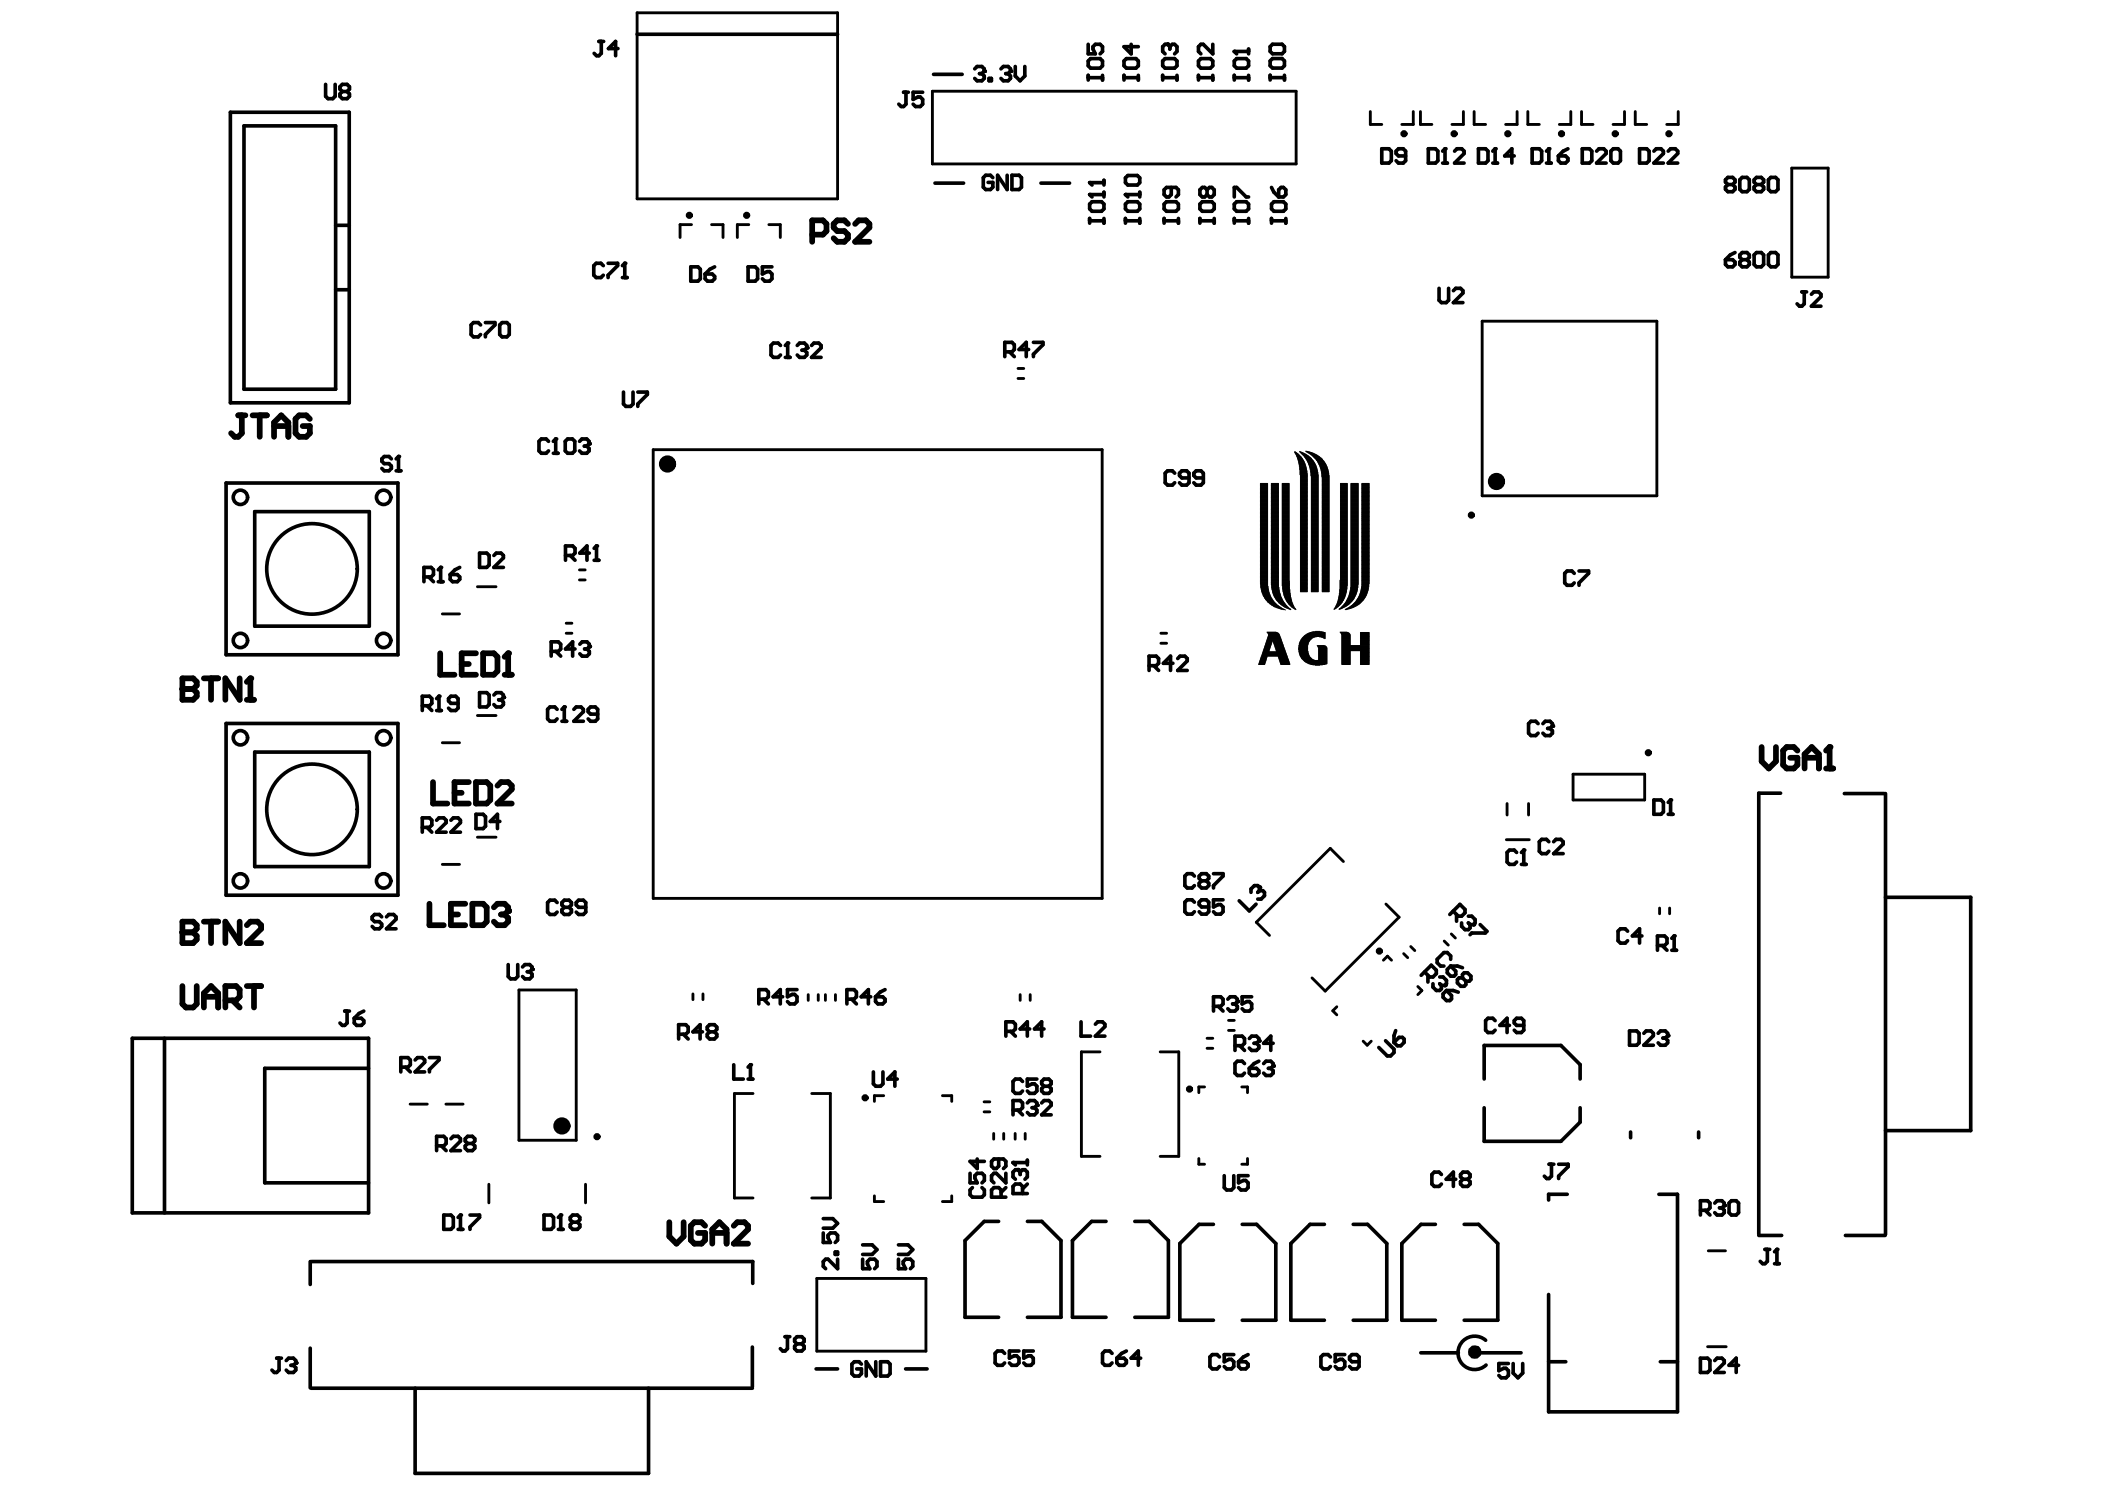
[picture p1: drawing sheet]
<svg xmlns="http://www.w3.org/2000/svg" width="297mm" height="210mm" viewBox="0 0 297 210" stroke-linecap="round" stroke-linejoin="round" font-family="sans-serif">
<g fill="none" stroke="#000" stroke-width=".51">
<path d="M32.5 15.8h16.8v41h-16.8zM34.4 17.8h13v37.1h-13zM45.9 11.9v1.7l.4 .3h.7l.3-.3v-1.7M48.3 12.9l-.3 .3v.4l.3 .3h.7l.3-.3v-.4l-.3-.3M48.3 12.9l-.3-.3v-.4l.3-.3h.7l.3 .3v.4l-.3 .3M48.3 12.9h.7M84.5 5.8h.7M84.8 5.8v1.7l-.3 .4h-.3l-.4-.4M87.2 6.9h-1.3l1-1.1v2.1M89.9 4.8h28.3M127.5 13h.7M127.8 13v1.7l-.3 .3h-.3l-.4-.3"/>
<path d="M130.2 13h-1.3v1l.6-.3h.4l.3 .3v.7l-.3 .3h-.7l-.3-.3M131.7 10.5h4.1M137.5 9.7l.4-.3h.7l.3 .3v.4l-.3 .3M138.2 10.4h.4M138.6 10.4l.3 .3v.4l-.3 .3h-.7l-.4-.3M139.6 11.1h.3v.3h-.3zM141.2 9.7l.4-.3h.7l.3 .3v.4l-.3 .3M141.9 10.4h.4M142.3 10.4l.3 .3v.4l-.3 .3h-.7l-.4-.3M143.3 9.4v1.3l.6 .7 .7-.7v-1.3M153.6 11h2M153.6 6.2v1.4h1l-.4-.7v-.3l.4-.4h.6l.4 .4v.7l-.4 .3"/>
<path d="M153.6 10.6v.7M153.9 8.3h1.3l.4 .3v.7l-.4 .3h-1.3l-.3-.3v-.7zM155.6 10.6v.7M158.6 8.6l.3-.3h1.4l.3 .3v.7l-.3 .3h-1.4l-.3-.3zM158.6 10.6v.7M158.6 11h2M159.6 6.2v1.4l-1-1h2M160.6 10.6v.7M164.1 11h2M164.1 8.6l.3-.3h1.3l.4 .3v.7l-.4 .3h-1.3l-.3-.3zM164.1 10.6v.7M165.1 6.6l-.4-.4h-.3l-.3 .4v.7l.3 .3"/>
<path d="M165.1 6.6l.3-.4h.3l.4 .4v.7l-.4 .3M165.1 6.6v.3M166.1 10.6v.7M169.1 11h2M169.1 8.6l.4-.3h1.3l.3 .3v.7l-.3 .3h-1.3l-.4-.3zM169.1 10.6v.7M171.1 6.2v1.4l-1.3-1.4h-.3l-.4 .4v.7l.4 .3M171.1 10.6v.7M174.2 11h2M174.2 8.6l.3-.3h1.4l.3 .3v.7l-.3 .3h-1.4l-.3-.3zM174.2 10.6v.7M176.2 6.9v.7"/>
<path d="M176.2 10.6v.7M176.2 7.3h-2l.3 .3M179.2 8.6l.4-.3h1.3l.4 .3v.7l-.4 .3h-1.3l-.4-.3zM179.2 6.6l.4-.4h1.3l.4 .4v.6l-.4 .4h-1.3l-.4-.4zM179.2 10.6v.7M179.2 10.9h2.1M181.3 10.6v.7M47.4 31.8h1.9M85.1 37.5l-.3-.4h-.7l-.3 .4v1.3l.3 .4h.7l.3-.4M85.8 37.1h1.4v.4l-1.4 1.3v.4M87.8 39.2h.7M87.8 37.5l.4-.4v2.1"/>
<path d="M97.5 37.6h1l.3 .4v1.3l-.3 .4h-1zM99.5 38.7h1l.3 .3v.3l-.3 .4h-.7l-.3-.4zM100.8 37.6l-.6 .4-.7 .7M105.6 37.6h1l.3 .4v1.3l-.3 .4h-1zM108.9 37.6h-1.3v1.1l.7-.4h.3l.3 .4v.6l-.3 .4h-.7l-.3-.4M131.9 25.8h4.1M140.1 25.1l-.3-.4h-.7l-.3 .4v1.3l.3 .3h.7l.3-.3v-.7h-.7M142.1 24.7v2l-1.3-2v2M142.8 24.7h1l.3 .4v1.3l-.3 .3h-1zM146.9 25.8h4M153.8 31.1h2M153.8 28.8l.3-.3h1.3l.4 .3v.7l-.4 .3h-1.3l-.3-.3z"/>
<path d="M153.8 30.8v.7M155.8 27.4h-2l.3 .4M155.8 25.4v.7M155.8 27.1v.7M155.8 30.8v.7M155.8 25.8h-2l.3 .3M158.8 25.1l.3-.3h1.4l.3 .3v.7l-.3 .3h-1.4l-.3-.3zM158.8 28.8l.3-.3h1.4l.3 .3v.7l-.3 .3h-1.4l-.3-.3zM158.8 30.8v.7M158.8 31.1h2M160.8 27.1v.7M160.8 30.8v.7"/>
<path d="M160.8 27.4h-2l.3 .4M164.3 31.1h2M164.3 28.8l.3-.3h1.4l.3 .3v.7l-.3 .3h-1.4l-.3-.3zM164.3 30.8v.7M165.3 26.4v1l-.4 .4h-.3l-.3-.4v-.6l.3-.4h1.4l.3 .4v.6l-.3 .4M166.3 30.8v.7M169.3 31.1h2M169.3 28.8l.4-.3h1.3l.3 .3v.7l-.3 .3h-1.3l-.4-.3zM169.3 30.8v.7M170.3 26.8l-.3-.4h-.3l-.4 .4v.6l.4 .4h.3l.3-.4M170.3 26.8l.4-.4h.3l.3 .4v.6l-.3 .4h-.3l-.4-.4M170.3 26.8v.6"/>
<path d="M171.3 30.8v.7M174.2 31.1h2M174.2 28.8l.3-.3h1.4l.3 .3v.7l-.3 .3h-1.4l-.3-.3zM174.2 27.8v-1.4h.3l1.4 1.4h.3M174.2 30.8v.7M176.2 30.8v.7M179.4 31.1h2M179.4 28.8l.4-.3h1.3l.3 .3v.7l-.3 .3h-1.3l-.4-.3zM179.4 30.8v.7M179.4 26.4l.4 .7 .6 .7M180.4 26.8l.4-.4h.3l.3 .4v.6l-.3 .4h-.7zM181.4 30.8v.7"/>
<path d="M195 21h1l.3 .3v1.4l-.3 .3h-1zM198.4 22h-1.1l-.3-.3v-.4l.3-.3h.7l.4 .3v1.4l-.4 .3h-.7l-.3-.3M201.6 21h1l.3 .3v1.4l-.3 .3h-1zM203.6 23h.6M203.6 21.3l.3-.3v2M205.3 21.3l.3-.3h.7l.3 .3v.4l-1.3 1.3h1.3M208.6 21h1l.4 .3v1.4l-.4 .3h-1zM210.6 23h.7M210.6 21.3l.4-.3v2M213.7 22h-1.4l1-1v2M216.2 21h1l.3 .3v1.4l-.3 .3h-1zM218.2 23h.7"/>
<path d="M218.2 21.3l.4-.3v2M219.9 22h1l.4 .3v.4l-.4 .3h-.7l-.3-.3zM221.3 21l-.7 .3-.7 .7M223.3 21h1l.3 .3v1.4l-.3 .3h-1zM225.3 21.3l.3-.3h.7l.3 .3v.4l-1.3 1.3h1.3M227.3 21.3l.4-.3h.6l.4 .3v1.4l-.4 .3h-.6l-.4-.3zM231.4 21h1l.3 .3v1.4l-.3 .3h-1zM233.4 21.3l.3-.3h.7l.3 .3v.4l-1.3 1.3h1.3M235.4 21.3l.3-.3h.7l.3 .3v.4l-1.3 1.3h1.3M243.5 36.6h1l.3 .4v.3l-.3 .3h-.7l-.3-.3zM243.8 26l-.3-.3v-.3l.3-.4h.7l.3 .4v.3l-.3 .3M243.8 26l-.3 .4v.3l.3 .3h.7l.3-.3v-.3l-.3-.4"/>
<path d="M243.8 26h.7M244.8 35.6l-.6 .4-.7 .6M245.5 25.4l.3-.4h.7l.4 .4v1.3l-.4 .3h-.7l-.3-.3zM245.8 36.6l-.3 .4v.3l.3 .3h.7l.4-.3v-.3l-.4-.4M245.8 36.6h.7M245.8 36.6l-.3-.3v-.3l.3-.4h.7l.4 .4v.3l-.4 .3M247.9 35.6h.6l.4 .4v1.3l-.4 .3h-.6l-.4-.3v-1.3zM247.9 26l-.4-.3v-.3l.4-.4h.6l.4 .4v.3l-.4 .3M247.9 26l-.4 .4v.3l.4 .3h.6l.4-.3v-.3l-.4-.4M247.9 26h.6M249.5 36l.4-.4h.7l.3 .4v1.3l-.3 .3h-.7l-.4-.3zM249.5 25.4l.4-.4h.7l.3 .4v1.3l-.3 .3h-.7l-.4-.3z"/>
<path d="M47.4 40.9h1.9M67.8 45.8l-.3-.3h-.7l-.3 .3v1.4l.3 .3h.7l.3-.3M68.5 45.5h1.3v.3l-1.3 1.4v.3M70.5 45.8l.4-.3h.6l.4 .3v1.4l-.4 .3h-.6l-.4-.3zM88 55.3v1.7l.3 .3h.7l.3-.3v-1.7M90 55.3h1.3v.3l-1.3 1.4v.3M110.1 48.7l-.3-.3h-.7l-.3 .3v1.4l.3 .3h.7l.3-.3M110.8 50.4h.7M110.8 48.7l.4-.3v2M112.5 48.7l.3-.3h.7l.3 .3v.4l-.3 .3M113.2 49.4h.3M113.5 49.4l.3 .3v.4l-.3 .3h-.7l-.3-.3"/>
<path d="M114.5 48.7l.4-.3h.6l.4 .3v.4l-1.4 1.3h1.4M141.8 49.6h1l.3-.3v-.7l-.3-.3h-1v2M142.5 49.6l.6 .7M145.2 49.3h-1.4l1-1v2M145.8 48.3h1.4v.3l-1.4 1.4v.3M203.1 40.7v1.7l.3 .3h.7l.3-.3v-1.7M205.1 41l.3-.3h.7l.3 .3v.3l-1.3 1.4h1.3M254.3 41.2h.6M254.6 41.2v1.7l-.3 .3h-.4l-.3-.3M255.6 41.5l.3-.3h.7l.4 .3v.3l-1.4 1.4h1.4M31.9 68.1h24.3v24.3h-24.3zM35.9 72.2h16.2v16.1h-16.2z"/>
<path d="M55.2 64.7l-.3-.3h-.7l-.3 .3v.4l.3 .3h.7l.3 .3v.4l-.3 .3h-.7l-.3-.3M55.9 66.4h.7M55.9 64.7l.3-.3v2M67.7 78h1l.3 .4v1.3l-.3 .3h-1zM69.7 78.4l.3-.4h.7l.3 .4v.3l-1.3 1.3h1.3M77.4 62.3l-.3-.4h-.7l-.3 .4v1.3l.3 .3h.7l.3-.3M78.1 63.9h.7M78.1 62.3l.3-.4v2M79.8 62.3l.3-.4h.7l.3 .4v1.3l-.3 .3h-.7l-.3-.3zM79.8 78.4h1l.3-.4v-.7l-.3-.3h-1v2M80.5 78.4l.6 .6M81.8 62.3l.3-.4h.7l.3 .4v.3l-.3 .3"/>
<path d="M82.5 62.9h.3M82.8 62.9l.3 .4v.3l-.3 .3h-.7l-.3-.3M83.2 78h-1.4l1-1v2M83.8 79h.7M83.8 77.3l.4-.3v2M165.8 66.8l-.4-.4h-.6l-.4 .4v1.3l.4 .3h.6l.4-.3M167.8 67.4h-1l-.4-.3v-.3l.4-.4h.6l.4 .4v1.3l-.4 .3h-.6l-.4-.3M169.8 67.4h-1l-.3-.3v-.3l.3-.4h.7l.3 .4v1.3l-.3 .3h-.7l-.3-.3M59.6 99.6h1l.3-.4v-.7l-.3-.3h-1v2M59.8 81.4h1l.4-.3v-.7l-.4-.4h-1v2.1M60.3 99.6l.6 .6M60.5 81.4l.7 .7"/>
<path d="M61.6 98.5l.3-.3v2M61.8 80.4l.4-.4v2.1M61.8 82.1h.7M63.5 81.1h1l.4 .3v.3l-.4 .4h-.6l-.4-.4zM64.6 99.2h-1l-.3-.3v-.4l.3-.3h.7l.3 .3v1.4l-.3 .3h-.7l-.3-.3M64.9 80l-.7 .4-.7 .7M67.7 97.7h1l.3 .3v1.4l-.3 .3h-1zM69.7 98l.3-.3h.7l.3 .3v.4l-.3 .3M70.4 98.7h.3M70.7 98.7l.3 .4v.3l-.3 .3h-.7l-.3-.3M77.8 91.9h1l.3-.4v-.6l-.3-.4h-1v2.1M78.4 91.9l.7 .7"/>
<path d="M81.1 91.5h-1.3l1-1v2.1M81.8 90.9l.4-.4h.6l.4 .4v.3l-.4 .3M82.5 91.5h.3M82.8 91.5l.4 .4v.3l-.4 .4h-.6l-.4-.4M162.1 93.9h1.1l.3-.3v-.7l-.3-.3h-1.1v2M162.8 93.9l.7 .7M165.5 93.6h-1.3l1-1v2M166.2 92.9l.3-.3h.7l.3 .3v.3l-1.3 1.4h1.3M222.1 80.9l-.3-.4h-.7l-.3 .4v1.3l.3 .4h.7l.3-.4M222.8 80.5h1.4v.4l-1.4 1.3v.4M31.9 102.1h24.3v24.2h-24.3zM35.9 106.1h16.2v16.1h-16.2z"/>
<path d="M59.6 116.7h1l.3-.3v-.7l-.3-.3h-1v2M60.3 116.7l.6 .7M61.6 115.7l.3-.3h.7l.4 .3v.3l-1.4 1.4h1.4M61.6 100.2h.7M63.6 115.7l.4-.3h.6l.4 .3v.3l-1.4 1.4h1.4M67.2 114.9h1l.3 .3v1.4l-.3 .3h-1zM70.5 115.9h-1.3l1-1v2M78.6 100.1l-.3-.4h-.7l-.3 .4v1.3l.3 .3h.7l.3-.3M79.3 101.7h.7M79.3 100.1l.3-.4v2M81 100.1l.3-.4h.7l.3 .4v.3l-1.3 1.3h1.3M84.3 100.7h-1l-.3-.3v-.3l.3-.4h.7l.3 .4v1.3l-.3 .3h-.7l-.3-.3"/>
<path d="M217 102.1l-.3-.4h-.7l-.3 .4v1.3l.3 .4h.7l.3-.4M217.7 102.1l.4-.4h.6l.4 .4v.3l-.4 .4M218.4 102.8h.3M218.6 118.7l-.4-.3h-.7l-.3 .3v1.4l.3 .3h.7l.4-.3M218.7 102.8l.4 .3v.3l-.4 .4h-.6l-.4-.4M219.2 118.7l.4-.3h.6l.4 .3v.4l-1.4 1.3h1.4M233.4 112.8h1l.3 .4v1.3l-.3 .4h-1zM235.4 114.9h.7M235.4 113.2l.3-.4v2.1M251.3 111.9h-3.1v62.2M260.3 111.9h5.6M266.1 111.9v62.2"/>
<path d="M53.9 129.3l-.4-.3h-.6l-.4 .3v.4l.4 .3h.6l.4 .3v.4l-.4 .3h-.6l-.4-.3M54.5 129.3l.4-.3h.6l.4 .3v.4l-1.4 1.3h1.4M71.7 136.1v1.6l.3 .4h.7l.4-.4v-1.6M73.7 136.4l.4-.3h.6l.4 .3v.3l-.4 .4M74.4 137.1h.3M74.7 137.1l.4 .3v.3l-.4 .4h-.6l-.4-.4M78.6 127.3l-.3-.3h-.7l-.3 .3v1.4l.3 .3h.7l.3-.3M79.6 128l-.3-.3v-.4l.3-.3h.7l.3 .3v.4l-.3 .3M79.6 128l-.3 .3v.4l.3 .3h.7l.3-.3v-.4l-.3-.3M79.6 128h.7M82.7 128h-1.1l-.3-.3v-.4l.3-.3h.7l.4 .3v1.4l-.4 .3h-.7l-.3-.3M112.5 139.6h-1.4v1l.7-.3h.3l.4 .3v.7l-.4 .3h-.6l-.4-.3"/>
<path d="M124.9 139.6l-.7 .3-.7 .7M168.5 123.6l-.3-.4h-.7l-.3 .4v1.3l.3 .4h.7l.3-.4M168.5 127.3l-.3-.4h-.7l-.3 .4v1.3l.3 .3h.7l.3-.3M169.6 124.3l-.4 .3v.3l.4 .4h.6l.4-.4v-.3l-.4-.3M169.6 124.3l-.4-.4v-.3l.4-.4h.6l.4 .4v.3l-.4 .4M169.6 124.3h.6M170.6 127.9h-1l-.4-.3v-.3l.4-.4h.6l.4 .4v1.3l-.4 .3h-.6l-.4-.3M171.2 123.2h1.4v.4l-1.4 1.3v.4M172.6 126.9h-1.4v1l.7-.3h.3l.4 .3v.7l-.4 .3h-.6l-.4-.3M174.9 127.1l1.4 1.4 .9-1M177.7 125.6h.5l.2 .3v.5l-.4 .4h-.5M177.7 125.6v-.4l-.2-.3h-.5l-.5 .5v.5"/>
<path d="M177.7 125.6l-.2 .3M201 137.1l.7 .7h.5l.5-.5v-.4l-.7-.7-1.5 1.4M201.5 137.6v.9M202.2 138.8v.4l.5 .5h.5l.2-.2v-.5M203.2 137.8h.4l.5 .5v.5l-.2 .2h-.5M203.2 138.8l.2 .2M204.1 139.7h1l.7 .3M204.7 135.3v-.5l-.5-.4h-.4l-1 .9v.5l.5 .5h.5M204.7 136.3l.7 .7v.5l-.2 .2h-.5l-.5-.5v-.4zM204.7 136.3h1l.7 .2M205.1 128.5l.7 .7h.4l.5-.4v-.5l-.7-.7-1.4 1.4M205.5 129v1"/>
<path d="M206.2 130.2v.5l.5 .4h.5l.2-.2v-.5M206.4 137.9h-.5l-.2 .3v.5l.4 .4h.5l.2-.2v-.5M206.4 137.9v-.4l.2-.3h.5l.5 .5v.5l-.3 .2h-.5M206.4 137.9l.4 .5M207.2 129.2h.5l.5 .5v.5l-.3 .2h-.5M207.2 130.2l.2 .2M208.9 130.4l.9 1-.2 .2h-1.9l-.3 .3M214 120.3l-.3-.4h-.7l-.3 .4v1.3l.3 .3h.7l.3-.3M214.7 121.9h.7M214.7 120.3l.3-.4v2M229.7 131.4l-.4-.4h-.6l-.4 .4v1.3l.4 .3h.6l.4-.3M231.7 132h-1.4l1.1-1v2"/>
<path d="M233.9 133.4h1l.3-.4v-.6l-.3-.4h-1v2M234.6 133.4l.6 .6M235.9 132.4l.3-.4v2M235.9 134h.7M266.1 126.6h12v32.9h-12M18.7 146.5h33.3v24.6h-33.3zM23.2 146.5v24.6M48.6 142.6h.7M49 142.6v1.7l-.4 .3h-.3l-.3-.3M50 143.6h1l.3 .4v.3l-.3 .3h-.7l-.3-.3zM51.3 142.6l-.6 .4-.7 .6M52 150.7h-14.6v16.2h14.6"/>
<path d="M56.6 150.5h1l.3-.3v-.7l-.3-.3h-1v2M57.2 150.5l.7 .7M58.6 149.5l.3-.3h.7l.3 .3v.4l-1.3 1.3h1.3M60.6 149.2h1.3v.3l-1.3 1.4v.3M95.8 145.9h1l.3-.3v-.7l-.3-.4h-1v2.1M96.4 145.9l.7 .7M99.1 145.6h-1.3l1-1.1v2.1M100.1 145.6l-.3-.4v-.3l.3-.4h.7l.3 .4v.3l-.3 .4M100.1 145.6h.7M100.1 145.6l-.3 .3v.3l.3 .4h.7l.3-.4v-.3l-.3-.3M103.5 150.2v2h1.4M105.6 152.2h.6"/>
<path d="M105.6 150.5l.3-.3v2M107.1 140.9h1l.3-.3v-.7l-.3-.3h-1v2M107.8 140.9l.6 .7M110.4 140.6h-1.3l1-1v2M119.5 140.9h1l.4-.3v-.7l-.4-.3h-1v2M120.2 140.9l.7 .7M122.9 140.6h-1.4l1-1v2M123.2 151.2v1.7l.4 .3h.7l.3-.3v-1.7M123.5 140.6h1.1l.3 .3v.4l-.3 .3h-.7l-.4-.3zM126.6 152.2h-1.3l1-1v2M141.9 145.5h1l.4-.3v-.7l-.4-.4h-1v2.1M142.6 145.5l.7 .7"/>
<path d="M142.9 156.6h1.1l.3-.3v-.7l-.3-.4h-1.1v2.1M143.6 156.6l.7 .7M144.3 152.6l-.3-.4h-.7l-.4 .4v1.3l.4 .3h.7l.3-.3M145 155.6l.3-.4h.7l.3 .4v.3l-.3 .4M145.3 145.2h-1.3l1-1.1v2.1M145.6 156.3h.4M146 156.3l.3 .3v.3l-.3 .4h-.7l-.3-.4M146.3 152.2h-1.3v1l.6-.3h.4l.3 .3v.7l-.3 .3h-.7l-.3-.3M147 155.6l.3-.4h.7l.3 .4v.3l-1.3 1.4h1.3M147.3 145.2h-1.3l1-1.1v2.1M147.3 153.2l-.3-.3v-.3l.3-.4h.7l.3 .4v.3l-.3 .3M147.3 153.2l-.3 .4v.3l.3 .3h.7l.3-.3v-.3l-.3-.4"/>
<path d="M147.3 153.2h.7M152.5 144.1v2.1h1.4M154.6 144.5l.3-.4h.7l.3 .4v.3l-1.3 1.4h1.3M171.2 142h1l.4-.4v-.7l-.4-.3h-1v2M171.9 142l.7 .6M173.3 140.9l.3-.3h.7l.3 .3v.4l-.3 .3M173.9 141.6h.4M174.3 141.6l.3 .4v.3l-.3 .3h-.7l-.3-.3M174.3 147.5h1l.3-.3v-.7l-.3-.3h-1v2M174.9 147.5l.7 .7M175.6 150l-.3-.3h-.7l-.3 .3v1.4l.3 .3h.7l.3-.3M176.3 150.7h1l.3 .3v.4l-.3 .3h-.7l-.3-.3z"/>
<path d="M176.3 146.5l.3-.3h.7l.3 .3v.3l-.3 .4M176.6 140.6h-1.3v1l.7-.3h.3l.3 .3v.7l-.3 .3h-.7l-.3-.3M177 147.2h.3M177.3 147.2l.3 .3v.3l-.3 .4h-.7l-.3-.4M177.6 149.7l-.6 .3-.7 .7M178.3 150l.3-.3h.7l.4 .3v.4l-.4 .3M179 150.7h.3M179.3 150.7l.4 .3v.4l-.4 .3h-.7l-.3-.3M179.7 147.2h-1.4l1-1v2M195.5 146.8l1.2 1.2v.5l-.5 .5h-.4l-1.2-1.2M196.7 147l.7-.7h.5l.2 .3v.4l-.4 .5h-.5zM196.9 145.4l-.2 .7v.9"/>
<path d="M203.6 140.2l.5-.5 .7 .7v.5l-.2 .2h-.5l-.5-.4zM209.4 152.2v-4.7h10.9l2.7 2.7v2M209.4 156.3v4.7h10.9l2.7-2.7v-2M211 144l-.4-.4h-.6l-.4 .4v1.3l.4 .4h.6l.4-.4M213 144.6h-1.3l1-1v2.1M215 144.6h-1l-.3-.3v-.3l.3-.4h.7l.3 .4v1.3l-.3 .4h-.7l-.3-.4M229.9 145.4h1.1l.3 .4v1.3l-.3 .3h-1.1zM230.1 159.7v.8M232 145.8l.3-.4h.7l.3 .4v.3l-1.3 1.3h1.3M234 145.8l.3-.4h.7l.3 .4v.3l-.3 .3M234.7 146.4h.3M235 146.4l.3 .4v.3l-.3 .3h-.7l-.3-.3"/>
<path d="M239.7 159.7v.8M43.8 178v3.2M43.9 178h62.3v3M61.6 161.6h1l.4-.3v-.7l-.4-.3h-1v2M62.3 161.6l.7 .7M62.6 171.4h1l.4 .3v1.4l-.4 .3h-1zM63.6 160.6l.4-.3h.6l.4 .3v.4l-1.4 1.3h1.4M64.6 171.7l.4-.3v2M64.6 173.4h.7M66 161.3l-.4-.3v-.4l.4-.3h.7l.3 .3v.4l-.3 .3M66 161.3l-.4 .3v.4l.4 .3h.7l.3-.3v-.4l-.3-.3M66 161.3h.7"/>
<path d="M66.3 171.4h1.4v.3l-1.4 1.4v.3M76.8 171.4h1l.3 .3v1.4l-.3 .3h-1zM78.8 173.4h.7M78.8 171.7l.3-.3v2M80.8 172.4l-.3-.3v-.4l.3-.3h.7l.3 .3v.4l-.3 .3M80.8 172.4l-.3 .3v.4l.3 .3h.7l.3-.3v-.4l-.3-.3M80.8 172.4h.7M116.2 173.9v1.4h1l-.4-.7v-.3l.4-.4h.7l.3 .4v.6l-.3 .4M116.2 171.9h1.3l.7 .7-.7 .7h-1.3M117.9 176.6h.3v.4h-.3zM118.2 177.6v1.4l-1.4-1.4h-.3l-.3 .4v.6l.3 .4M121.7 177.6v1.4h1l-.3-.7v-.3l.3-.4h.7l.3 .4v.6l-.3 .4"/>
<path d="M121.7 175.6h1.4l.6 .7-.6 .7h-1.4M126.8 177.6v1.4h1l-.3-.7v-.3l.3-.4h.7l.3 .4v.6l-.3 .4M126.8 175.6h1.3l.7 .7-.7 .7h-1.3M136.9 165.5v1.4h1l-.3-.7v-.4l.3-.3h.7l.3 .3v.7l-.3 .4M137.2 167.5l-.3 .4v.6l.3 .4h1.4l.3-.4v-.6l-.3-.4M137.9 163.5v1.3l-1-1h2M140.9 172.3h-2l-2.7 2.7v10.8h4.7M140.9 163.5v1l-.3 .3h-.3l-.4-.3v-.7l.4-.3h1.3l.3 .3v.7l-.3 .3M141.3 168.9v-1l-.4-.4h-.6l-.4 .4v1h2M141.9 165.5v1.4l-1.3-1.4h-.3l-.4 .3v.7l.4 .4M141.9 167.5l-.6 .7M144 165.3l.3-.3h.3l.4 .3v.7l-.4 .4"/>
<path d="M144 165.3l-.4-.3h-.3l-.4 .3v.7l.4 .4M144 165.3v.4M144.3 168.4v-1l-.3-.4h-.7l-.4 .4v1h2.1M145 163.7v.6M145 167l-.7 .7M145 164h-2.1l.4 .3M145 172.3h2l2.7 2.7v10.8h-4.7M156.1 172.3h-2.1l-2.7 2.7v10.8h4.8M160.1 172.3h2.1l2.7 2.7v10.8h-4.8M171.2 172.7h-2l-2.7 2.7v10.8h4.7M172.8 165.8v1.7l.3 .4h.7l.3-.4v-1.7M175.3 172.7h2l2.7 2.7v10.8h-4.7"/>
<path d="M176.1 165.8h-1.3v1.1l.6-.4h.4l.3 .4v.6l-.3 .4h-.7l-.3-.4M186.9 172.7h-2l-2.7 2.7v10.8h4.7M191 172.7h2l2.7 2.7v10.8h-4.7M202.6 172.7h-2.1l-2.7 2.7v10.8h4.8M203.4 165.7l-.3-.4h-.7l-.3 .4v1.3l.3 .4h.7l.3-.4M205.4 166.4h-1.3l1-1.1v2.1M206.4 166.4l-.3-.4v-.3l.3-.4h.7l.3 .4v.3l-.3 .4M206.4 166.4l-.3 .3v.3l.3 .4h.7l.3-.4v-.3l-.3-.3M206.4 166.4h.7M206.6 172.7h2l2.8 2.7v10.8h-4.8M218.6 164.2h.7M218.9 164.2v1.7l-.3 .4h-.3l-.4-.4"/>
<path d="M219.9 164.2h1.4v.4l-1.4 1.3v.4M221.2 168.5h-2.7v.8M234.1 168.5h2.6v30.7h-18.2v-16.6M239.9 170.7h1.1l.3-.3v-.7l-.3-.3h-1.1v2M240.6 170.7l.7 .7M242 169.7l.3-.3h.7l.3 .3v.4l-.3 .3M242.6 170.4h.4M243 170.4l.3 .3v.4l-.3 .3h-.7l-.3-.3M244 169.7l.3-.3h.7l.3 .3v1.4l-.3 .3h-.7l-.3-.3zM248.2 174.3h3.2M249.1 176.2h.6M249.4 176.2v1.7l-.3 .4h-.4l-.3-.4"/>
<path d="M250.4 178.3h.7M250.4 176.6l.3-.4v2.1M260.4 174.3h5.6M39 191.6h.7M39.4 191.6v1.7l-.4 .3h-.3l-.3-.3M40.4 191.9l.3-.3h.7l.3 .3v.4l-.3 .3M41.1 192.6h.3M41.4 192.6l.3 .3v.4l-.3 .3h-.7l-.3-.3M43.8 190.2v5.6M43.9 195.8h62.3M58.6 195.8v12h32.9v-12M106.2 190v5.6"/>
<path d="M110.8 188.6h.7M111.1 188.6v1.6l-.3 .4h-.4l-.3-.4M112.5 189.6l-.4-.4v-.3l.4-.3h.6l.4 .3v.3l-.4 .4M112.5 189.6l-.4 .3v.3l.4 .4h.6l.4-.4v-.3l-.4-.3M112.5 189.6h.6M115.2 193.1h3M121.6 192.4l-.4-.3h-.7l-.3 .3v1.4l.3 .3h.7l.4-.3v-.7h-.7M123.6 192.1v2l-1.4-2v2M124.3 192.1h1l.3 .3v1.4l-.3 .3h-1zM127.8 193.1h3M141.8 190.9l-.4-.3h-.6l-.4 .3v1.4l.4 .3h.6l.4-.3M143.8 190.6h-1.4v1l.7-.3h.4l.3 .3v.7l-.3 .3h-.7l-.4-.3"/>
<path d="M145.8 190.6h-1.3v1l.6-.3h.4l.3 .3v.7l-.3 .3h-.7l-.3-.3M156.9 190.9l-.3-.3h-.7l-.3 .3v1.4l.3 .3h.7l.3-.3M157.6 191.6h1l.3 .3v.4l-.3 .3h-.7l-.3-.3zM158.9 190.6l-.6 .3-.7 .7M161 191.6h-1.4l1-1v2M172.1 191.4l-.4-.3h-.6l-.4 .3v1.4l.4 .3h.6l.4-.3M174.1 191.1h-1.3v1l.6-.3h.4l.3 .3v.7l-.3 .3h-.7l-.3-.3M174.8 192.1h1l.3 .3v.4l-.3 .3h-.7l-.3-.3zM176.1 191.1l-.7 .3-.6 .7M187.7 191.4l-.3-.3h-.7l-.3 .3v1.4l.3 .3h.7l.3-.3M189.8 191.1h-1.4v1l.7-.3h.3l.4 .3v.7l-.4 .3h-.6l-.4-.3M191.8 192.1h-1l-.4-.3v-.4l.4-.3h.6l.4 .3v1.4l-.4 .3h-.6l-.4-.3"/>
<path d="M200.5 190.8h5.3M207.6 190.8h7M209.6 189.1a2.35 2.35 0 0 0-3.2 .1 2.35 2.35 0 0 0 0 3.3 2.35 2.35 0 0 0 3.3 .1M212.9 192.3h-1.4v1.1l.7-.4h.3l.4 .4v.6l-.4 .4h-.7l-.3-.4M213.5 192.3v1.4l.7 .7 .7-.7v-1.4M218.5 192.1h2.5M234.3 192.1h2.4M239.9 191.6h1.1l.3 .3v1.4l-.3 .3h-1.1zM242 191.9l.3-.3h.7l.3 .3v.4l-1.3 1.3h1.3M245.3 192.6h-1.3l1-1v2"/>
<circle cx="198.1" cy="18.9" r=".25"/>
<circle cx="205.2" cy="18.9" r=".25"/>
<circle cx="212.8" cy="18.9" r=".25"/>
<circle cx="220.3" cy="18.9" r=".25"/>
<circle cx="227.9" cy="18.9" r=".25"/>
<circle cx="235.5" cy="18.9" r=".25"/>
<circle cx="97.3" cy="30.4" r=".25"/>
<circle cx="105.4" cy="30.4" r=".25"/>
<circle cx="33.9" cy="70.2" r="1.01"/>
<circle cx="54.1" cy="70.2" r="1.01"/>
<circle cx="207.6" cy="72.7" r=".25"/>
<circle cx="33.9" cy="90.3" r="1.01"/>
<circle cx="44" cy="80.3" r="6.4"/>
<circle cx="54.1" cy="90.3" r="1.01"/>
<circle cx="33.9" cy="104.1" r="1.01"/>
<circle cx="44" cy="114.2" r="6.4"/>
<circle cx="54.1" cy="104.1" r="1.01"/>
<circle cx="232.6" cy="106.2" r=".25"/>
<circle cx="33.9" cy="124.3" r="1.01"/>
<circle cx="54.1" cy="124.3" r="1.01"/>
<circle cx="194.6" cy="134.2" r=".25"/>
<circle cx="122.1" cy="154.9" r=".25"/>
<circle cx="167.9" cy="153.6" r=".25"/>
<circle cx="84.2" cy="160.3" r=".25"/>
</g>
<g fill="none" stroke="#000" stroke-width=".4">
<path d="M89.9 1.8h28.3v26.3h-28.3zM131.6 12.9h51.3v10.2h-51.3zM193.4 15.7v1.9h1.6M199.4 15.7v1.9h-1.6M200.4 15.7v1.9h1.7M206.5 15.7v1.9h-1.6M208 15.7v1.9h1.6M214.1 15.7v1.9h-1.6M215.6 15.7v1.9h1.6M221.7 15.7v1.9h-1.7M223.2 15.7v1.9h1.6M229.2 15.7v1.9h-1.6"/>
<path d="M230.8 15.7v1.9h1.6M236.8 15.7v1.9h-1.6M97.6 31.7h-1.6v1.8M100.4 31.7h1.6v1.8M105.7 31.7h-1.7v1.8M108.5 31.7h1.6v1.8M252.8 23.7h5.2v15.4h-5.2zM143.7 52h.8M143.7 53.4h.8M209.1 45.3h24.7v24.6h-24.7zM92.2 63.4h63.3v63.3h-63.3zM62.4 86.6h2.4"/>
<path d="M67.4 82.8h2.6M79.9 87.9h.8M79.9 89.3h.8M81.8 80.4h.8M81.8 81.8h.8M163.8 89.3h.8M163.8 90.7h.8M62.4 104.8h2.4M67.4 118.1h2.6M67.4 100.9h2.6M212.6 118.5h3.2M212.7 113.4v1.6"/>
<path d="M215.7 113.4v1.6M222 109.2h10.1v3.6h-10.1zM62.4 121.9h2.4M73.2 139.7h8.1v21.1h-8.1zM189.6 121.5l-1.9-1.8-10.4 10.4 1.8 1.9M195.2 135.5l.6-.6 .6 .6M195.6 127.5l1.8 1.9-10.4 10.4-1.9-1.9M198.1 134.5l.5 .6M199.1 133.5l.5 .6M200.1 139.2l.5 .5-.5 .6M203.8 132.7l.6 .6M204.8 131.7l.6 .6"/>
<path d="M234.2 128.1v.8M235.6 128.1v.8M57.9 155.8h2.4M62.9 155.8h2.4M97.8 140.2v.8M99.2 140.2v.8M106.3 154.3h-2.7v14.7h2.7M114 140.3v.8M114.5 154.3h2.7v14.7h-2.7M115.5 140.3v.8M116.5 140.3v.8M117.9 140.3v.8"/>
<path d="M124.7 154.6h-1.3v.8M133 154.6h1.3v.8M138.9 156.8h.8M138.9 155.4h.8M140.2 159.9v.8M141.6 159.9v.8M143.3 159.9v.8M144 140.3v.8M144.7 159.9v.8M145.4 140.3v.8M155.2 148.4h-2.6v14.7h2.6M163.7 148.4h2.6v14.7h-2.6"/>
<path d="M170 153.3h-.8v.8M170.3 147.9h.8M170.3 146.5h.8M173.4 145.4h.8M173.4 143.9h.8M175.2 153.3h.8v.8M188.6 142l-.5 .6 .5 .6M192.4 146.9l.5 .5 .6-.5M69 167.1v2.6M82.6 167.1v2.6M123.4 168.7v.8h1.3M134.3 168.7v.8h-1.3"/>
<path d="M169.2 163.4v.8h.8M176 163.4v.8h-.8M241.1 176.4h2.4M115.3 180.3h15.4v10.3h-15.4zM241 190h2.6"/>
</g>
<g fill="none" stroke="#000" stroke-width=".14">
<path d="M177.9 80h1M177.9 79.9h1M177.9 79.8h1M177.9 79.7h1M177.9 79.6h1M177.9 79.5h1M177.9 79.4h1M177.9 79.3h1M177.9 79.2h1M177.9 79.1h1M177.9 79h1M177.9 78.9h1"/>
<path d="M177.9 78.8h1M177.9 78.7h1M177.9 78.6h1M177.9 78.5h1M177.9 78.4h1M177.9 78.3h1M177.9 78.2h1M177.9 78.1h1M177.9 78h1M177.9 77.9h1M177.9 77.8h1M177.9 77.7h1"/>
<path d="M177.9 77.6h1M177.9 77.5h1M177.9 77.4h1M177.9 77.3h1M177.9 77.2h1M177.9 77.1h1M177.9 77h1M177.9 76.9h1M177.9 76.8h1M177.9 76.7h1M177.9 76.6h1M177.9 76.5h1"/>
<path d="M177.9 76.4h1M177.9 76.3h1M177.9 76.2h1M177.9 76.1h1M177.9 76h1M177.9 75.9h1M177.9 75.8h1M177.9 75.7h1M177.9 75.6h1M177.9 75.5h1M177.9 75.4h1M177.9 75.3h1"/>
<path d="M177.9 75.2h1M177.9 75.1h1M177.9 75h1M177.9 74.9h1M177.9 74.8h1M177.9 74.7h1M177.9 74.6h1M177.9 74.5h1M177.9 74.4h1M177.9 74.3h1M177.9 74.2h1M177.9 74.1h1"/>
<path d="M177.9 74h1M177.9 73.9h1M177.9 73.8h1M177.9 73.7h1M177.9 73.6h1M177.9 73.5h1M177.9 73.4h1M177.9 73.3h1M177.9 73.2h1M177.9 73.1h1M177.9 73h1M177.9 72.9h1"/>
<path d="M177.9 72.8h1M177.9 72.7h1M177.9 72.6h1M177.9 72.5h1M177.9 72.4h1M177.9 72.3h1M177.9 72.2h1M177.9 72.1h1M177.9 72h1M177.9 71.9h1M177.9 71.8h1M177.9 71.7h1"/>
<path d="M177.9 71.6h1M177.9 71.5h1M177.9 71.4h1M177.9 71.3h1M177.9 71.2h1M177.9 71.1h1M177.9 71h1M177.9 70.9h1M177.9 70.8h1M177.9 70.7h1M177.9 70.6h1M177.9 70.5h1"/>
<path d="M177.9 70.4h1M177.9 70.3h1M177.9 70.2h1M177.9 70.1h1M177.9 70h1M177.9 69.9h1M177.9 69.8h1M177.9 69.7h1M177.9 69.6h1M177.9 69.5h1M177.9 69.4h1M177.9 69.3h1"/>
<path d="M177.9 69.2h1M177.9 69.1h1M177.9 69h1M177.9 68.9h1M177.9 68.8h1M177.9 68.7h1M177.9 68.6h1M177.9 68.5h1M177.9 68.4h1M177.9 68.3h1M177.9 68.2h1M179.4 80h1"/>
<path d="M179.4 79.9h1M179.4 79.8h1M179.4 79.7h1M179.4 79.6h1M179.4 79.5h1M179.4 79.4h1M179.4 79.3h1M179.4 79.2h1M179.4 79.1h1M179.4 79h1M179.4 78.9h1M179.4 78.8h1"/>
<path d="M179.4 78.7h1M179.4 78.6h1M179.4 78.5h1M179.4 78.4h1M179.4 78.3h1M179.4 78.2h1M179.4 78.1h1M179.4 78h1M179.4 77.9h1M179.4 77.8h1M179.4 77.7h1M179.4 77.6h1"/>
<path d="M179.4 77.5h1M179.4 77.4h1M179.4 77.3h1M179.4 77.2h1M179.4 77.1h1M179.4 77h1M179.4 76.9h1M179.4 76.8h1M179.4 76.7h1M179.4 76.6h1M179.4 76.5h1M179.4 76.4h1"/>
<path d="M179.4 76.3h1M179.4 76.2h1M179.4 76.1h1M179.4 76h1M179.4 75.9h1M179.4 75.8h1M179.4 75.7h1M179.4 75.6h1M179.4 75.5h1M179.4 75.4h1M179.4 75.3h1M179.4 75.2h1"/>
<path d="M179.4 75.1h1M179.4 75h1M179.4 74.9h1M179.4 74.8h1M179.4 74.7h1M179.4 74.6h1M179.4 74.5h1M179.4 74.4h1M179.4 74.3h1M179.4 74.2h1M179.4 74.1h1M179.4 74h1"/>
<path d="M179.4 73.9h1M179.4 73.8h1M179.4 73.7h1M179.4 73.6h1M179.4 73.5h1M179.4 73.4h1M179.4 73.3h1M179.4 73.2h1M179.4 73.1h1M179.4 73h1M179.4 72.9h1M179.4 72.8h1"/>
<path d="M179.4 72.7h1M179.4 72.6h1M179.4 72.5h1M179.4 72.4h1M179.4 72.3h1M179.4 72.2h1M179.4 72.1h1M179.4 72h1M179.4 71.9h1M179.4 71.8h1M179.4 71.7h1M179.4 71.6h1"/>
<path d="M179.4 71.5h1M179.4 71.4h1M179.4 71.3h1M179.4 71.2h1M179.4 71.1h1M179.4 71h1M179.4 70.9h1M179.4 70.8h1M179.4 70.7h1M179.4 70.6h1M179.4 70.5h1M179.4 70.4h1"/>
<path d="M179.4 70.3h1M179.4 70.2h1M179.4 70.1h1M179.4 70h1M179.4 69.9h1M179.4 69.8h1M179.4 69.7h1M179.4 69.6h1M179.4 69.5h1M179.4 69.4h1M179.4 69.3h1M179.4 69.2h1"/>
<path d="M179.4 69.1h1M179.4 69h1M179.4 68.9h1M179.4 68.8h1M179.4 68.7h1M179.4 68.6h1M179.4 68.5h1M179.4 68.4h1M179.4 68.3h1M179.4 68.2h1M180.9 80h1M180.9 79.9h1"/>
<path d="M180.9 79.8h1M180.9 79.7h1M180.9 79.6h1M180.9 79.5h1M180.9 79.4h1M180.9 79.3h1M180.9 79.2h1M180.9 79.1h1M180.9 79h1M180.9 78.9h1M180.9 78.8h1M180.9 78.7h1"/>
<path d="M180.9 78.6h1M180.9 78.5h1M180.9 78.4h1M180.9 78.3h1M180.9 78.2h1M180.9 78.1h1M180.9 78h1M180.9 77.9h1M180.9 77.8h1M180.9 77.7h1M180.9 77.6h1M180.9 77.5h1"/>
<path d="M180.9 77.4h1M180.9 77.3h1M180.9 77.2h1M180.9 77.1h1M180.9 77h1M180.9 76.9h1M180.9 76.8h1M180.9 76.7h1M180.9 76.6h1M180.9 76.5h1M180.9 76.4h1M180.9 76.3h1"/>
<path d="M180.9 76.2h1M180.9 76.1h1M180.9 76h1M180.9 75.9h1M180.9 75.8h1M180.9 75.7h1M180.9 75.6h1M180.9 75.5h1M180.9 75.4h1M180.9 75.3h1M180.9 75.2h1M180.9 75.1h1"/>
<path d="M180.9 75h1M180.9 74.9h1M180.9 74.8h1M180.9 74.7h1M180.9 74.6h1M180.9 74.5h1M180.9 74.4h1M180.9 74.3h1M180.9 74.2h1M180.9 74.1h1M180.9 74h1M180.9 73.9h1"/>
<path d="M180.9 73.8h1M180.9 73.7h1M180.9 73.6h1M180.9 73.5h1M180.9 73.4h1M180.9 73.3h1M180.9 73.2h1M180.9 73.1h1M180.9 73h1M180.9 72.9h1M180.9 72.8h1M180.9 72.7h1"/>
<path d="M180.9 72.6h1M180.9 72.5h1M180.9 72.4h1M180.9 72.3h1M180.9 72.2h1M180.9 72.1h1M180.9 72h1M180.9 71.9h1M180.9 71.8h1M180.9 71.7h1M180.9 71.6h1M180.9 71.5h1"/>
<path d="M180.9 71.4h1M180.9 71.3h1M180.9 71.2h1M180.9 71.1h1M180.9 71h1M180.9 70.9h1M180.9 70.8h1M180.9 70.7h1M180.9 70.6h1M180.9 70.5h1M180.9 70.4h1M180.9 70.3h1"/>
<path d="M180.9 70.2h1M180.9 70.1h1M180.9 70h1M180.9 69.9h1M180.9 69.8h1M180.9 69.7h1M180.9 69.6h1M180.9 69.5h1M180.9 69.4h1M180.9 69.3h1M180.9 69.2h1M180.9 69.1h1"/>
<path d="M180.9 69h1M180.9 68.9h1M180.9 68.8h1M180.9 68.7h1M180.9 68.6h1M180.9 68.5h1M180.9 68.4h1M180.9 68.3h1M180.9 68.2h1M182.7 63.8h.1M182.7 63.7h.1M182.7 63.9h.3"/>
<path d="M182.7 63.8h.2M182.8 64h.3M182.8 63.9h.2M182.8 64h.4M182.9 64.1h.4M182.9 64.1h.3M182.9 64.2h.5M182.9 64.2h.4M183 64.4h.6M183 64.4h.5M183 64.3h.4M183 64.5h.7"/>
<path d="M183 64.5h.6M183.1 64.7h.7M183.1 64.6h.6M183.1 64.8h.8M183.1 64.8h.7M183.2 65h.8M183.2 64.9h.7M183.2 65.2h.9M183.2 65.1h.8M183.3 65.5h.9M183.3 65.4h.9M183.3 65.4h.8"/>
<path d="M183.3 65.3h.8M183.3 65.8h1M183.3 65.7h1M183.3 65.7h.9M183.3 65.6h.9M183.4 66.2h1M183.4 66.1h1M183.4 66.1h.9M183.4 66h.9M183.4 65.9h.9M183.4 65.8h.9M183.4 63.7h.2"/>
<path d="M183.4 63.7h.1M183.4 67h1.1M183.4 66.9h1.1M183.4 66.8h1.1M183.4 66.8h1M183.4 66.7h1M183.4 66.6h1M183.4 66.5h1M183.4 66.4h1M183.4 66.3h1M183.4 63.8h.3M183.5 80h1"/>
<path d="M183.5 79.9h1M183.5 79.8h1M183.5 79.7h1M183.5 79.6h1M183.5 79.5h1M183.5 79.4h1M183.5 79.3h1M183.5 79.2h1M183.5 79.1h1M183.5 79h1M183.5 78.9h1M183.5 78.8h1"/>
<path d="M183.5 78.7h1M183.5 78.6h1M183.5 78.5h1M183.5 78.4h1M183.5 78.3h1M183.5 78.2h1M183.5 78.1h1M183.5 78h1M183.5 77.9h1M183.5 77.8h1M183.5 77.7h1M183.5 77.6h1"/>
<path d="M183.5 77.5h1M183.5 77.4h1M183.5 77.3h1M183.5 77.2h1M183.5 77.1h1M183.5 77h1M183.5 76.9h1M183.5 76.8h1M183.5 76.7h1M183.5 76.6h1M183.5 76.5h1M183.5 76.4h1"/>
<path d="M183.5 76.3h1M183.5 76.2h1M183.5 76.1h1M183.5 76h1M183.5 75.9h1M183.5 75.8h1M183.5 75.7h1M183.5 75.6h1M183.5 75.5h1M183.5 75.4h1M183.5 75.3h1M183.5 75.2h1"/>
<path d="M183.5 75.1h1M183.5 75h1M183.5 74.9h1M183.5 74.8h1M183.5 74.7h1M183.5 74.6h1M183.5 74.5h1M183.5 74.4h1M183.5 74.3h1M183.5 74.2h1M183.5 74.1h1M183.5 74h1"/>
<path d="M183.5 73.9h1M183.5 73.8h1M183.5 73.7h1M183.5 73.6h1M183.5 73.5h1M183.5 73.4h1M183.5 73.3h1M183.5 73.2h1M183.5 73.1h1M183.5 73h1M183.5 72.9h1M183.5 72.8h1"/>
<path d="M183.5 72.7h1M183.5 72.6h1M183.5 72.5h1M183.5 72.4h1M183.5 72.3h1M183.5 72.2h1M183.5 72.1h1M183.5 72h1M183.5 71.9h1M183.5 71.8h1M183.5 71.7h1M183.5 71.6h1"/>
<path d="M183.5 71.5h1M183.5 71.4h1M183.5 71.3h1M183.5 71.2h1M183.5 71.1h1M183.5 71h1M183.5 70.9h1M183.5 70.8h1M183.5 70.7h1M183.5 70.6h1M183.5 70.5h1M183.5 70.4h1"/>
<path d="M183.5 70.3h1M183.5 70.2h1M183.5 70.1h1M183.5 70h1M183.5 69.9h1M183.5 69.8h1M183.5 69.7h1M183.5 69.6h1M183.5 69.5h1M183.5 69.4h1M183.5 69.3h1M183.5 69.2h1"/>
<path d="M183.5 69.1h1M183.5 69h1M183.5 68.9h1M183.5 68.8h1M183.5 68.7h1M183.5 68.6h1M183.5 68.5h1M183.5 68.4h1M183.5 68.3h1M183.5 68.2h1M183.5 68.1h1M183.5 68h1"/>
<path d="M183.5 67.9h1M183.5 67.8h1M183.5 67.7h1M183.5 67.6h1M183.5 67.5h1M183.5 67.4h1M183.5 67.3h1M183.5 67.2h1M183.5 67.1h1M183.5 67h1M183.5 63.8h.3M183.6 63.9h.3"/>
<path d="M183.6 63.9h.4M183.7 64h.4M183.7 64h.5M183.8 64.1h.5M183.8 64.1h.6M183.9 64.2h.6M184 64.3h.6M184 64.4h.7M184.1 64.5h.7M184.1 64.4h.6M184.1 64.5h.8M184.2 64.6h.7"/>
<path d="M184.2 64.7h.8M184.2 64.6h.8M184.3 64.7h.8M184.3 63.7h.3M184.3 63.6h.1M184.3 64.8h.8M184.3 63.7h.5M184.4 64.9h.8M184.4 65h.9M184.4 63.8h.5M184.5 65.1h.8M184.5 65h.8"/>
<path d="M184.5 65.2h.9M184.5 65.1h.9M184.5 63.8h.6M184.6 65.3h.9M184.6 65.2h.9M184.6 63.9h.6M184.6 65.4h1M184.7 65.5h.9M184.7 63.9h.6M184.7 65.7h1M184.7 65.6h1M184.8 65.8h1"/>
<path d="M184.8 65.8h.9M184.8 65.7h.9M184.8 64h.7M184.8 66h1M184.8 65.9h1M184.8 64h.8M184.9 66.3h1M184.9 66.2h1M184.9 66.1h1M184.9 66.1h.9M184.9 66.6h1.1M184.9 66.6h1"/>
<path d="M184.9 66.5h1M184.9 66.4h1M184.9 64.1h.8M185 67.1h1M185 67h1M185 66.9h1M185 66.8h1M185 66.7h1M185 64.1h.8M185 80h1M185 79.9h1M185 79.8h1"/>
<path d="M185 79.7h1M185 79.6h1M185 79.5h1M185 79.4h1M185 79.3h1M185 79.2h1M185 79.1h1M185 79h1M185 78.9h1M185 78.8h1M185 78.7h1M185 78.6h1"/>
<path d="M185 78.5h1M185 78.4h1M185 78.3h1M185 78.2h1M185 78.1h1M185 78h1M185 77.9h1M185 77.8h1M185 77.7h1M185 77.6h1M185 77.5h1M185 77.4h1"/>
<path d="M185 77.3h1M185 77.2h1M185 77.1h1M185 77h1M185 76.9h1M185 76.8h1M185 76.7h1M185 76.6h1M185 76.5h1M185 76.4h1M185 76.3h1M185 76.2h1"/>
<path d="M185 76.1h1M185 76h1M185 75.9h1M185 75.8h1M185 75.7h1M185 75.6h1M185 75.5h1M185 75.4h1M185 75.3h1M185 75.2h1M185 75.1h1M185 75h1"/>
<path d="M185 74.9h1M185 74.8h1M185 74.7h1M185 74.6h1M185 74.5h1M185 74.4h1M185 74.3h1M185 74.2h1M185 74.1h1M185 74h1M185 73.9h1M185 73.8h1"/>
<path d="M185 73.7h1M185 73.6h1M185 73.5h1M185 73.4h1M185 73.3h1M185 73.2h1M185 73.1h1M185 73h1M185 72.9h1M185 72.8h1M185 72.7h1M185 72.6h1"/>
<path d="M185 72.5h1M185 72.4h1M185 72.3h1M185 72.2h1M185 72.1h1M185 72h1M185 71.9h1M185 71.8h1M185 71.7h1M185 71.6h1M185 71.5h1M185 71.4h1"/>
<path d="M185 71.3h1M185 71.2h1M185 71.1h1M185 71h1M185 70.9h1M185 70.8h1M185 70.7h1M185 70.6h1M185 70.5h1M185 70.4h1M185 70.3h1M185 70.2h1"/>
<path d="M185 70.1h1M185 70h1M185 69.9h1M185 69.8h1M185 69.7h1M185 69.6h1M185 69.5h1M185 69.4h1M185 69.3h1M185 69.2h1M185 69.1h1M185 69h1"/>
<path d="M185 68.9h1M185 68.8h1M185 68.7h1M185 68.6h1M185 68.5h1M185 68.4h1M185 68.3h1M185 68.2h1M185 68.1h1M185 68h1M185 67.9h1M185 67.8h1"/>
<path d="M185 67.7h1M185 67.6h1M185 67.5h1M185 67.4h1M185 67.3h1M185 67.2h1M185 64.2h.9M185.1 64.2h.8M185.2 64.3h.8M185.2 64.4h.9M185.3 64.4h.9M185.3 64.5h.9"/>
<path d="M185.4 64.5h.9M185.5 64.6h.8M185.5 64.6h.9M185.6 64.7h.9M185.7 64.8h.9M185.8 64.9h.9M185.8 64.9h.8M185.8 65h.9M185.9 65h.9M185.9 65.1h.9M186 65.2h.9M186 65.3h1"/>
<path d="M186 65.3h.9M186.1 65.4h.9M186.1 65.5h1M186.2 65.6h.9M186.2 65.7h1M186.3 65.9h.9M186.3 65.8h.9M186.3 66h1M186.3 65.9h1M186.4 66.2h.9M186.4 66.1h.9M186.4 66.5h1.1"/>
<path d="M186.4 66.4h1M186.4 66.3h1M186.4 66.2h1M186.5 66.8h1M186.5 66.7h1M186.5 66.6h1M186.5 66.5h1M186.5 67.3h1.1M186.5 67.2h1.1M186.5 67.1h1.1M186.5 67h1M186.5 66.9h1"/>
<path d="M186.6 80h1M186.6 79.9h1M186.6 79.8h1M186.6 79.7h1M186.6 79.6h1M186.6 79.5h1M186.6 79.4h1M186.6 79.3h1M186.6 79.2h1M186.6 79.1h1M186.6 79h1M186.6 78.9h1"/>
<path d="M186.6 78.8h1M186.6 78.7h1M186.6 78.6h1M186.6 78.5h1M186.6 78.4h1M186.6 78.3h1M186.6 78.2h1M186.6 78.1h1M186.6 78h1M186.6 77.9h1M186.6 77.8h1M186.6 77.7h1"/>
<path d="M186.6 77.6h1M186.6 77.5h1M186.6 77.4h1M186.6 77.3h1M186.6 77.2h1M186.6 77.1h1M186.6 77h1M186.6 76.9h1M186.6 76.8h1M186.6 76.7h1M186.6 76.6h1M186.6 76.5h1"/>
<path d="M186.6 76.4h1M186.6 76.3h1M186.6 76.2h1M186.6 76.1h1M186.6 76h1M186.6 75.9h1M186.6 75.8h1M186.6 75.7h1M186.6 75.6h1M186.6 75.5h1M186.6 75.4h1M186.6 75.3h1"/>
<path d="M186.6 75.2h1M186.6 75.1h1M186.6 75h1M186.6 74.9h1M186.6 74.8h1M186.6 74.7h1M186.6 74.6h1M186.6 74.5h1M186.6 74.4h1M186.6 74.3h1M186.6 74.2h1M186.6 74.1h1"/>
<path d="M186.6 74h1M186.6 73.9h1M186.6 73.8h1M186.6 73.7h1M186.6 73.6h1M186.6 73.5h1M186.6 73.4h1M186.6 73.3h1M186.6 73.2h1M186.6 73.1h1M186.6 73h1M186.6 72.9h1"/>
<path d="M186.6 72.8h1M186.6 72.7h1M186.6 72.6h1M186.6 72.5h1M186.6 72.4h1M186.6 72.3h1M186.6 72.2h1M186.6 72.1h1M186.6 72h1M186.6 71.9h1M186.6 71.8h1M186.6 71.7h1"/>
<path d="M186.6 71.6h1M186.6 71.5h1M186.6 71.4h1M186.6 71.3h1M186.6 71.2h1M186.6 71.1h1M186.6 71h1M186.6 70.9h1M186.6 70.8h1M186.6 70.7h1M186.6 70.6h1M186.6 70.5h1"/>
<path d="M186.6 70.4h1M186.6 70.3h1M186.6 70.2h1M186.6 70.1h1M186.6 70h1M186.6 69.9h1M186.6 69.8h1M186.6 69.7h1M186.6 69.6h1M186.6 69.5h1M186.6 69.4h1M186.6 69.3h1"/>
<path d="M186.6 69.2h1M186.6 69.1h1M186.6 69h1M186.6 68.9h1M186.6 68.8h1M186.6 68.7h1M186.6 68.6h1M186.6 68.5h1M186.6 68.4h1M186.6 68.3h1M186.6 68.2h1M186.6 68.1h1"/>
<path d="M186.6 68h1M186.6 67.9h1M186.6 67.8h1M186.6 67.7h1M186.6 67.6h1M186.6 67.5h1M186.6 67.4h1M186.6 67.3h1M189.1 80h1M189.1 79.9h1M189.1 79.8h1M189.1 79.7h1"/>
<path d="M189.1 79.6h1M189.1 79.5h1M189.1 79.4h1M189.1 79.3h1M189.1 79.2h1M189.1 79.1h1M189.1 79h1M189.1 78.9h1M189.1 78.8h1M189.1 78.7h1M189.1 78.6h1M189.1 78.5h1"/>
<path d="M189.1 78.4h1M189.1 78.3h1M189.1 78.2h1M189.1 78.1h1M189.1 78h1M189.1 77.9h1M189.1 77.8h1M189.1 77.7h1M189.1 77.6h1M189.1 77.5h1M189.1 77.4h1M189.1 77.3h1"/>
<path d="M189.1 77.2h1M189.1 77.1h1M189.1 77h1M189.1 76.9h1M189.1 76.8h1M189.1 76.7h1M189.1 76.6h1M189.1 76.5h1M189.1 76.4h1M189.1 76.3h1M189.1 76.2h1M189.1 76.1h1"/>
<path d="M189.1 76h1M189.1 75.9h1M189.1 75.8h1M189.1 75.7h1M189.1 75.6h1M189.1 75.5h1M189.1 75.4h1M189.1 75.3h1M189.1 75.2h1M189.1 75.1h1M189.1 75h1M189.1 74.9h1"/>
<path d="M189.1 74.8h1M189.1 74.7h1M189.1 74.6h1M189.1 74.5h1M189.1 74.4h1M189.1 74.3h1M189.1 74.2h1M189.1 74.1h1M189.1 74h1M189.1 73.9h1M189.1 73.8h1M189.1 73.7h1"/>
<path d="M189.1 73.6h1M189.1 73.5h1M189.1 73.4h1M189.1 73.3h1M189.1 73.2h1M189.1 73.1h1M189.1 73h1M189.1 72.9h1M189.1 72.8h1M189.1 72.7h1M189.1 72.6h1M189.1 72.5h1"/>
<path d="M189.1 72.4h1M189.1 72.3h1M189.1 72.2h1M189.1 72.1h1M189.1 72h1M189.1 71.9h1M189.1 71.8h1M189.1 71.7h1M189.1 71.6h1M189.1 71.5h1M189.1 71.4h1M189.1 71.3h1"/>
<path d="M189.1 71.2h1M189.1 71.1h1M189.1 71h1M189.1 70.9h1M189.1 70.8h1M189.1 70.7h1M189.1 70.6h1M189.1 70.5h1M189.1 70.4h1M189.1 70.3h1M189.1 70.2h1M189.1 70.1h1"/>
<path d="M189.1 70h1M189.1 69.9h1M189.1 69.8h1M189.1 69.7h1M189.1 69.6h1M189.1 69.5h1M189.1 69.4h1M189.1 69.3h1M189.1 69.2h1M189.1 69.1h1M189.1 69h1M189.1 68.9h1"/>
<path d="M189.1 68.8h1M189.1 68.7h1M189.1 68.6h1M189.1 68.5h1M189.1 68.4h1M189.1 68.3h1M189.1 68.2h1M190.6 80h1.1M190.6 79.9h1.1M190.6 79.8h1.1M190.6 79.7h1.1M190.6 79.6h1.1"/>
<path d="M190.6 79.5h1.1M190.6 79.4h1.1M190.6 79.3h1.1M190.6 79.2h1.1M190.6 79.1h1.1M190.6 79h1.1M190.6 78.9h1.1M190.6 78.8h1.1M190.6 78.7h1.1M190.6 78.6h1.1M190.6 78.5h1.1M190.6 78.4h1.1"/>
<path d="M190.6 78.3h1.1M190.6 78.2h1.1M190.6 78.1h1.1M190.6 78h1.1M190.6 77.9h1.1M190.6 77.8h1.1M190.6 77.7h1.1M190.6 77.6h1.1M190.6 77.5h1.1M190.6 77.4h1.1M190.6 77.3h1.1M190.6 77.2h1.1"/>
<path d="M190.6 77.1h1.1M190.6 77h1.1M190.6 76.9h1.1M190.6 76.8h1.1M190.6 76.7h1.1M190.6 76.6h1.1M190.6 76.5h1.1M190.6 76.4h1.1M190.6 76.3h1.1M190.6 76.2h1.1M190.6 76.1h1.1M190.6 76h1.1"/>
<path d="M190.6 75.9h1.1M190.6 75.8h1.1M190.6 75.7h1.1M190.6 75.6h1.1M190.6 75.5h1.1M190.6 75.4h1.1M190.6 75.3h1.1M190.6 75.2h1.1M190.6 75.1h1.1M190.6 75h1.1M190.6 74.9h1.1M190.6 74.8h1.1"/>
<path d="M190.6 74.7h1.1M190.6 74.6h1.1M190.6 74.5h1.1M190.6 74.4h1.1M190.6 74.3h1.1M190.6 74.2h1.1M190.6 74.1h1.1M190.6 74h1.1M190.6 73.9h1.1M190.6 73.8h1.1M190.6 73.7h1.1M190.6 73.6h1.1"/>
<path d="M190.6 73.5h1.1M190.6 73.4h1.1M190.6 73.3h1.1M190.6 73.2h1.1M190.6 73.1h1.1M190.6 73h1.1M190.6 72.9h1.1M190.6 72.8h1.1M190.6 72.7h1.1M190.6 72.6h1.1M190.6 72.5h1.1M190.6 72.4h1.1"/>
<path d="M190.6 72.3h1.1M190.6 72.2h1.1M190.6 72.1h1.1M190.6 72h1.1M190.6 71.9h1.1M190.6 71.8h1.1M190.6 71.7h1.1M190.6 71.6h1.1M190.6 71.5h1.1M190.6 71.4h1.1M190.6 71.3h1.1M190.6 71.2h1.1"/>
<path d="M190.6 71.1h1.1M190.6 71h1.1M190.6 70.9h1.1M190.6 70.8h1.1M190.6 70.7h1.1M190.6 70.6h1.1M190.6 70.5h1.1M190.6 70.4h1.1M190.6 70.3h1.1M190.6 70.2h1.1M190.6 70.1h1.1M190.6 70h1.1"/>
<path d="M190.6 69.9h1.1M190.6 69.8h1.1M190.6 69.7h1.1M190.6 69.6h1.1M190.6 69.5h1.1M190.6 69.4h1.1M190.6 69.3h1.1M190.6 69.2h1.1M190.6 69.1h1.1M190.6 69h1.1M190.6 68.9h1.1M190.6 68.8h1.1"/>
<path d="M190.6 68.7h1.1M190.6 68.6h1.1M190.6 68.5h1.1M190.6 68.4h1.1M190.6 68.3h1.1M190.6 68.2h1.1M192.2 80h1M192.2 79.9h1M192.2 79.8h1M192.2 79.7h1M192.2 79.6h1M192.2 79.5h1"/>
<path d="M192.2 79.4h1M192.2 79.3h1M192.2 79.2h1M192.2 79.1h1M192.2 79h1M192.2 78.9h1M192.2 78.8h1M192.2 78.7h1M192.2 78.6h1M192.2 78.5h1M192.2 78.4h1M192.2 78.3h1"/>
<path d="M192.2 78.2h1M192.2 78.1h1M192.2 78h1M192.2 77.9h1M192.2 77.8h1M192.2 77.7h1M192.2 77.6h1M192.2 77.5h1M192.2 77.4h1M192.2 77.3h1M192.2 77.2h1M192.2 77.1h1"/>
<path d="M192.2 77h1M192.2 76.9h1M192.2 76.8h1M192.2 76.7h1M192.2 76.6h1M192.2 76.5h1M192.2 76.4h1M192.2 76.3h1M192.2 76.2h1M192.2 76.1h1M192.2 76h1M192.2 75.9h1"/>
<path d="M192.2 75.8h1M192.2 75.7h1M192.2 75.6h1M192.2 75.5h1M192.2 75.4h1M192.2 75.3h1M192.2 75.2h1M192.2 75.1h1M192.2 75h1M192.2 74.9h1M192.2 74.8h1M192.2 74.7h1"/>
<path d="M192.2 74.6h1M192.2 74.5h1M192.2 74.4h1M192.2 74.3h1M192.2 74.2h1M192.2 74.1h1M192.2 74h1M192.2 73.9h1M192.2 73.8h1M192.2 73.7h1M192.2 73.6h1M192.2 73.5h1"/>
<path d="M192.2 73.4h1M192.2 73.3h1M192.2 73.2h1M192.2 73.1h1M192.2 73h1M192.2 72.9h1M192.2 72.8h1M192.2 72.7h1M192.2 72.6h1M192.2 72.5h1M192.2 72.4h1M192.2 72.3h1"/>
<path d="M192.2 72.2h1M192.2 72.1h1M192.2 72h1M192.2 71.9h1M192.2 71.8h1M192.2 71.7h1M192.2 71.6h1M192.2 71.5h1M192.2 71.4h1M192.2 71.3h1M192.2 71.2h1M192.2 71.1h1"/>
<path d="M192.2 71h1M192.2 70.9h1M192.2 70.8h1M192.2 70.7h1M192.2 70.6h1M192.2 70.5h1M192.2 70.4h1M192.2 70.3h1M192.2 70.2h1M192.2 70.1h1M192.2 70h1M192.2 69.9h1"/>
<path d="M192.2 69.8h1M192.2 69.7h1M192.2 69.6h1M192.2 69.5h1M192.2 69.4h1M192.2 69.3h1M192.2 69.2h1M192.2 69.1h1M192.2 69h1M192.2 68.9h1M192.2 68.8h1M192.2 68.7h1"/>
<path d="M192.2 68.6h1M192.2 68.5h1M192.2 68.4h1M192.2 68.3h1M192.2 68.2h1M177.6 93.7h.9M177.6 93.6h.9M177.7 93.5h.8M177.7 93.4h.9M177.8 93.4h.8M177.8 93.3h.8M177.8 93.2h.8"/>
<path d="M177.8 93.1h.9M177.9 93.1h.8M177.9 93h.8M177.9 82.4h1M177.9 82.3h1M177.9 82.2h1M177.9 82.1h1M177.9 82h1M177.9 81.9h1M177.9 81.8h1M177.9 81.7h1M177.9 81.6h1"/>
<path d="M177.9 81.5h1M177.9 81.4h1M177.9 81.3h1M177.9 81.2h1M177.9 81.1h1M177.9 81h1M177.9 80.9h1M177.9 80.8h1M177.9 80.7h1M177.9 80.6h1M177.9 80.5h1M177.9 80.4h1"/>
<path d="M177.9 80.3h1M177.9 80.2h1M177.9 80.1h1M177.9 92.9h.8M177.9 92.8h.8M177.9 82.9h1M177.9 82.8h1M177.9 82.7h1M177.9 82.6h1M177.9 82.5h1M178 92.8h.8M178 92.7h.8"/>
<path d="M178 83.1h1M178 83h.9M178 82.9h.9M178 92.6h.8M178 83.4h1M178 83.3h1M178 83.2h1M178 92.6h3.6M178.1 92.5h3.5M178.1 92.4h3.4M178.1 83.5h1M178.1 83.5h.9"/>
<path d="M178.1 83.4h.9M178.1 92.3h3.4M178.1 92.2h3.4M178.1 83.7h1M178.1 83.6h1M178.2 92.2h3.3M178.2 92.1h3.2M178.2 83.8h.9M178.2 83.7h.9M178.2 92h3.2M178.2 91.9h3.2M178.2 83.9h1"/>
<path d="M178.2 83.8h1M178.3 91.9h.8M178.3 91.8h.8M178.3 84h.9M178.3 91.7h.8M178.3 91.6h.8M178.3 84.1h1M178.4 91.6h.7M178.4 91.5h.8M178.4 84.2h.9M178.4 91.4h.8M178.4 91.3h.8"/>
<path d="M178.4 84.3h1M178.5 91.3h.7M178.5 91.2h.8M178.5 84.4h.9M178.5 91.1h.8M178.5 91h.8M178.5 84.5h1M178.6 91h.7M178.6 90.9h.8M178.6 84.6h.9M178.6 84.5h.9M178.6 90.8h.8"/>
<path d="M178.6 90.7h.8M178.6 84.6h1M178.7 90.7h.7M178.7 90.6h.8M178.7 84.7h.9M178.7 90.5h.8M178.7 90.4h.8M178.8 90.4h2M178.8 90.3h2M178.8 90.2h2M178.8 89.2h1.3M178.8 84.8h.9"/>
<path d="M178.8 90.1h2M178.8 90.1h1.9M178.8 89.2h1.4M178.8 84.9h1M178.8 84.8h1M178.9 90h1.8M178.9 89.9h1.8M178.9 89.3h1.4M178.9 84.9h.9M178.9 89.8h1.7M178.9 89.4h1.5M178.9 89.3h1.5"/>
<path d="M178.9 85h1M179 89.7h1.6M179 89.6h1.6M179 89.5h1.5M179 89.4h1.5M179 85h.9M179.1 85.1h.9M179.2 85.2h.9M179.3 85.3h.9M179.4 85.3h.8M179.4 82.5h1M179.4 82.4h1"/>
<path d="M179.4 82.3h1M179.4 82.2h1M179.4 82.1h1M179.4 82h1M179.4 81.9h1M179.4 81.8h1M179.4 81.7h1M179.4 81.6h1M179.4 81.5h1M179.4 81.4h1M179.4 81.3h1M179.4 81.2h1"/>
<path d="M179.4 81.1h1M179.4 81h1M179.4 80.9h1M179.4 80.8h1M179.4 80.7h1M179.4 80.6h1M179.4 80.5h1M179.4 80.4h1M179.4 80.3h1M179.4 80.2h1M179.4 80.1h1M179.4 85.4h.9"/>
<path d="M179.4 83h1.1M179.4 82.9h1.1M179.4 82.8h1M179.4 82.7h1M179.4 82.6h1M179.5 83.2h1M179.5 83.1h1M179.5 83h1M179.5 85.4h.9M179.5 83.4h1M179.5 83.3h1M179.6 90.4h1.2"/>
<path d="M179.6 83.6h1M179.6 83.5h1M179.6 90.6h1.3M179.6 90.5h1.3M179.6 85.5h.8M179.6 83.8h1M179.6 83.7h1M179.7 90.7h1.2M179.7 90.6h1.2M179.7 85.5h.8M179.7 83.9h1M179.7 83.8h1"/>
<path d="M179.8 90.8h1.2M179.8 90.7h1.2M179.8 84h.9M179.8 83.9h.9M179.8 91h1.2M179.8 90.9h1.2M179.8 85.6h.8M179.8 84.1h.9M179.9 91.1h1.2M179.9 91h1.2M179.9 84.2h.9M179.9 91.3h1.2"/>
<path d="M179.9 91.2h1.2M179.9 85.6h.8M179.9 84.3h.9M180 91.4h1.2M180 91.3h1.2M180 84.4h.9M180 84.4h.8M180 91.6h1.3M180 91.5h1.2M180 84.5h.9M180.1 91.7h1.2M180.1 91.6h1.2"/>
<path d="M180.1 85.7h.6M180.1 84.6h.8M180.1 91.9h1.3M180.1 91.8h1.2M180.1 84.7h.9M180.1 84.6h.9M180.2 85.7h.6M180.2 84.7h.8M180.2 84.8h.8M180.3 84.8h.8M180.3 85.8h.6M180.3 84.9h.8"/>
<path d="M180.4 92.7h1.3M180.4 92.6h1.3M180.4 84.9h.7M180.4 92.8h1.3M180.4 85h.8M180.5 93h1.3M180.5 92.9h1.3M180.5 92.9h1.2M180.5 85.8h.5M180.5 85.1h.7M180.5 85h.7M180.5 93.1h1.3"/>
<path d="M180.6 93.3h1.3M180.6 93.2h1.3M180.6 85.1h.7M180.6 93.4h1.3M180.6 85.9h.5M180.6 85.2h.7M180.7 93.6h1.3M180.7 93.5h1.3M180.7 85.2h.7M180.7 93.7h1.3M180.7 85.3h.7M180.8 85.9h.4"/>
<path d="M180.8 85.3h.6M180.9 85.4h.6M180.9 82.7h1.1M180.9 82.6h1.1M180.9 82.5h1.1M180.9 82.4h1.1M180.9 82.3h1.1M180.9 82.2h1.1M180.9 82.1h1.1M180.9 82h1.1M180.9 81.9h1M180.9 81.8h1"/>
<path d="M180.9 81.7h1M180.9 81.6h1M180.9 81.5h1M180.9 81.4h1M180.9 81.3h1M180.9 81.2h1M180.9 81.1h1M180.9 81h1M180.9 80.9h1M180.9 80.8h1M180.9 80.7h1M180.9 80.6h1"/>
<path d="M180.9 80.5h1M180.9 80.4h1M180.9 80.3h1M180.9 80.2h1M180.9 80.1h1M181 83.1h1M181 83h1M181 82.9h1M181 82.8h1M181 82.7h1M181 86h.3M181 85.5h.6"/>
<path d="M181 83.4h1M181 83.3h1M181 83.2h1M181.1 85.5h.6M181.1 83.6h.9M181.1 83.5h.9M181.1 83.8h1M181.1 83.7h1M181.2 85.6h.5M181.2 84h.9M181.2 83.9h.9M181.2 85.6h.6"/>
<path d="M181.2 84.1h.9M181.3 84.3h.9M181.3 84.2h.8M181.3 86h.1M181.3 85.7h.5M181.3 84.4h.9M181.4 84.5h.8M181.4 85.7h.5M181.4 84.6h.8M181.5 84.7h.8M181.5 84.7h.7M181.5 85.8h.4"/>
<path d="M181.5 84.8h.8M181.6 84.9h.7M181.7 85h.6M181.7 84.9h.6M181.7 85.8h.3M181.8 85.1h.6M181.8 85.9h.3M181.8 85.2h.6M181.9 85.2h.5M181.9 85.3h.5M182 85.9h.1M182 85.3h.5"/>
<path d="M182 85.4h.5M182.1 86h.1M182.1 85.4h.4M182.1 85.5h.4M182.2 85.5h.4M182.2 85.6h.4M182.3 85.6h.3M182.3 85.7h.3M182.4 85.7h.3M182.5 85.8h.2M182.6 85.8h.2M182.6 85.9h.2"/>
<path d="M182.7 85.9h.1M182.8 86h.1M183.2 91.6h1.3M183.2 91.5h1.3M183.2 91.4h1.3M183.3 92h1.3M183.3 91.9h1.3M183.3 91.8h1.2M183.3 91.7h1.2M183.3 91.3h1.2M183.3 91.2h1.2M183.3 91.1h1.2"/>
<path d="M183.3 91h1.2M183.3 92.2h1.3M183.3 92.1h1.3M183.3 91h1.3M183.3 90.9h1.3M183.3 90.8h1.3M183.4 92.4h1.3M183.4 92.3h1.3M183.4 92.2h1.2M183.4 90.7h1.2M183.4 90.6h1.3M183.4 92.5h1.3"/>
<path d="M183.4 90.5h1.3M183.5 92.6h1.3M183.5 90.5h1.3M183.5 90.4h1.3M183.5 83.5h1M183.5 83.4h1M183.5 83.3h1M183.5 83.2h1M183.5 83.1h1M183.5 83h1M183.5 82.9h1M183.5 82.8h1"/>
<path d="M183.5 82.7h1M183.5 82.6h1M183.5 82.5h1M183.5 82.4h1M183.5 82.3h1M183.5 82.2h1M183.5 82.1h1M183.5 82h1M183.5 81.9h1M183.5 81.8h1M183.5 81.7h1M183.5 81.6h1"/>
<path d="M183.5 81.5h1M183.5 81.4h1M183.5 81.3h1M183.5 81.2h1M183.5 81.1h1M183.5 81h1M183.5 80.9h1M183.5 80.8h1M183.5 80.7h1M183.5 80.6h1M183.5 80.5h1M183.5 80.4h1"/>
<path d="M183.5 80.3h1M183.5 80.2h1M183.5 80.1h1M183.6 92.7h1.2M183.6 90.4h1.2M183.6 90.3h1.3M183.6 92.8h1.3M183.6 92.7h1.3M183.6 90.2h1.3M183.6 90.2h1.4M183.7 92.9h1.3M183.7 92.8h1.3"/>
<path d="M183.7 90.1h1.3M183.7 92.9h1.4M183.7 90.1h1.4M183.8 93h1.3M183.8 90h1.3M183.8 90h1.4M183.8 93h1.4M183.8 89.9h1.5M183.9 93.1h1.4M183.9 89.9h1.6M183.9 93.1h1.6M183.9 89.8h1.9"/>
<path d="M184 93.2h3.2M184 89.8h3M184 89.7h3M184.1 93.3h3.1M184.1 89.7h2.9M184.1 89.6h2.9M184.2 93.4h3M184.2 89.6h2.8M184.3 93.4h2.9M184.3 89.5h2.7M184.4 93.5h2.8M184.4 89.5h2.6"/>
<path d="M184.4 89.4h2.6M184.5 93.5h2.7M184.5 89.4h2.5M184.6 93.6h2.6M184.6 89.3h2.4M184.7 93.6h2.5M184.7 89.3h2.3M184.8 93.7h2.3M184.9 89.2h2.1M185 93.7h1.9M185 89.2h1.8M185 83.5h1"/>
<path d="M185 83.4h1M185 83.3h1M185 83.2h1M185 83.1h1M185 83h1M185 82.9h1M185 82.8h1M185 82.7h1M185 82.6h1M185 82.5h1M185 82.4h1M185 82.3h1"/>
<path d="M185 82.2h1M185 82.1h1M185 82h1M185 81.9h1M185 81.8h1M185 81.7h1M185 81.6h1M185 81.5h1M185 81.4h1M185 81.3h1M185 81.2h1M185 81.1h1"/>
<path d="M185 81h1M185 80.9h1M185 80.8h1M185 80.7h1M185 80.6h1M185 80.5h1M185 80.4h1M185 80.3h1M185 80.2h1M185 80.1h1M185.2 93.8h1.4M185.2 89.1h1.4"/>
<path d="M185.6 93.8h.6M185.6 89.1h.7M185.9 91.1h1M185.9 91.1h1.1M186 91.2h1.1M186 93.1h1.2M186 91.3h1.2M186.1 93.1h1.1M186.1 93h1.1M186.1 92.9h1.1M186.1 92.8h1.1M186.1 92.7h1.1"/>
<path d="M186.1 92.6h1.1M186.1 92.5h1.1M186.1 92.4h1.1M186.1 92.3h1.1M186.1 92.2h1.1M186.1 92.1h1.1M186.1 92h1.1M186.1 91.9h1.1M186.1 91.8h1.1M186.1 91.7h1.1M186.1 91.6h1.1M186.1 91.5h1.1"/>
<path d="M186.1 91.4h1.1M186.2 89.8h.8M186.4 89.9h.6M186.6 83.5h1M186.6 83.4h1M186.6 83.3h1M186.6 83.2h1M186.6 83.1h1M186.6 83h1M186.6 82.9h1M186.6 82.8h1M186.6 82.7h1"/>
<path d="M186.6 82.6h1M186.6 82.5h1M186.6 82.4h1M186.6 82.3h1M186.6 82.2h1M186.6 82.1h1M186.6 82h1M186.6 81.9h1M186.6 81.8h1M186.6 81.7h1M186.6 81.6h1M186.6 81.5h1"/>
<path d="M186.6 81.4h1M186.6 81.3h1M186.6 81.2h1M186.6 81.1h1M186.6 81h1M186.6 80.9h1M186.6 80.8h1M186.6 80.7h1M186.6 80.6h1M186.6 80.5h1M186.6 80.4h1M186.6 80.3h1"/>
<path d="M186.6 80.2h1M186.6 80.1h1M186.6 89.9h.4M186.7 90h.3M186.8 90h.2M186.9 90.1h.1M188.2 85.9h.1M188.3 85.9h.1M188.3 85.8h.2M188.3 85.8h.3M188.4 85.7h.2M188.4 85.7h.3"/>
<path d="M188.4 85.6h.4M188.5 85.6h.3M188.5 85.5h.4M188.5 85.4h.5M188.6 85.4h.4M188.6 85.3h.5M188.6 85.2h.6M188.7 85.2h.5M188.7 85.1h.5M188.7 85.1h.6M188.7 85h.7M188.7 84.9h.7"/>
<path d="M188.8 84.9h.7M188.8 84.8h.7M188.8 84.7h.8M188.8 84.6h.8M188.9 84.5h.8M188.9 84.4h.8M188.9 84.3h.9M188.9 85.9h.2M188.9 84.2h.9M188.9 84.1h.9M188.9 84h.9M189 85.9h.2"/>
<path d="M189 84h.9M189 83.9h.9M189 83.8h.9M189 83.7h.9M189 85.8h.4M189 83.6h1M189 83.5h1M189 83.4h1M189 83.3h1M189 83.2h1M189.1 89.2h1M189.1 83.1h1"/>
<path d="M189.1 83h1M189.1 82.9h1M189.1 82.8h1M189.1 82.7h1M189.1 82.6h1M189.1 82.5h1M189.1 82.4h1M189.1 82.3h1M189.1 82.2h1M189.1 82.1h1M189.1 82h1M189.1 81.9h1"/>
<path d="M189.1 81.8h1M189.1 89.2h1.1M189.1 85.8h.4M189.1 81.7h1M189.1 81.6h1M189.1 81.5h1M189.1 81.4h1M189.1 81.3h1M189.1 81.2h1M189.1 81.1h1M189.1 81h1M189.1 80.9h1"/>
<path d="M189.1 80.8h1M189.1 80.7h1M189.1 80.6h1M189.1 80.5h1M189.1 80.4h1M189.1 80.3h1M189.1 80.2h1M189.1 80.1h1M189.2 89.3h1.1M189.2 85.7h.4M189.2 89.4h1.2M189.2 89.3h1.2"/>
<path d="M189.2 85.7h.5M189.3 89.5h1.2M189.3 89.4h1.2M189.3 85.6h.5M189.4 93.7h1.1M189.4 93.6h1.1M189.4 93.5h1.1M189.4 93.4h1.1M189.4 93.3h1.1M189.4 93.2h1.1M189.4 93.1h1.1M189.4 93h1.1"/>
<path d="M189.4 92.9h1.1M189.4 92.8h1.1M189.4 92.7h1.1M189.4 92.6h1.1M189.4 92.5h1.1M189.4 92.4h1.1M189.4 92.3h1.1M189.4 92.2h1.1M189.4 92.1h1.1M189.4 92h1.1M189.4 91.9h1.1M189.4 91.8h1.1"/>
<path d="M189.4 91.8h3.8M189.4 91.7h3.8M189.4 91.6h3.8M189.4 91.5h3.8M189.4 91.4h3.8M189.4 91.3h3.8M189.4 91.2h3.8M189.4 91.1h3.8M189.4 91h1.1M189.4 90.9h1.1M189.4 90.8h1.1M189.4 90.7h1.1"/>
<path d="M189.4 90.6h1.1M189.4 90.5h1.1M189.4 90.4h1.1M189.4 90.3h1.1M189.4 90.2h1.1M189.4 90.1h1.1M189.4 90h1.1M189.4 89.9h1.1M189.4 89.8h1.1M189.4 89.7h1.1M189.4 89.6h1.1M189.4 85.6h.5"/>
<path d="M189.4 85.5h.6M189.5 85.5h.5M189.5 85.4h.6M189.6 85.4h.6M189.6 85.3h.7M189.7 85.3h.6M189.7 85.2h.7M189.8 85.1h.7M189.8 86h.2M189.9 85.9h.3M189.9 85h.7M189.9 84.9h.8"/>
<path d="M190 85.9h.4M190 84.9h.7M190 84.8h.8M190 84.7h.9M190.1 85.8h.5M190.1 84.7h.8M190.1 84.6h.8M190.1 84.6h.9M190.1 84.5h.9M190.2 85.8h.5M190.2 84.5h.8M190.2 84.4h.9"/>
<path d="M190.2 85.7h.7M190.2 84.3h.9M190.3 84.2h.8M190.3 84.2h.9M190.3 85.7h.7M190.3 84.1h.9M190.3 84.1h1M190.3 84h1M190.4 84h.9M190.4 83.9h.9M190.4 83.9h1M190.4 85.6h.7"/>
<path d="M190.4 83.8h1M190.4 83.7h1M190.5 85.6h.7M190.5 83.6h.9M190.5 83.6h1M190.5 83.5h1M190.5 83.4h1M190.5 83.3h1M190.5 83.2h1.1M190.6 85.5h.7M190.6 83.2h1M190.6 83.1h1"/>
<path d="M190.6 83h1M190.6 82.9h1M190.6 85.5h.8M190.6 82.8h1M190.6 82.7h1M190.6 82.6h1M190.6 82.5h1M190.6 82.5h1.1M190.6 82.4h1.1M190.6 82.3h1.1M190.6 82.2h1.1M190.6 82.1h1.1"/>
<path d="M190.6 82h1.1M190.6 81.9h1.1M190.6 81.8h1.1M190.6 81.7h1.1M190.6 81.6h1.1M190.6 81.5h1.1M190.6 81.4h1.1M190.6 81.3h1.1M190.6 81.2h1.1M190.6 81.1h1.1M190.6 81h1.1M190.6 80.9h1.1"/>
<path d="M190.6 80.8h1.1M190.6 80.7h1.1M190.6 80.6h1.1M190.6 80.5h1.1M190.6 80.4h1.1M190.6 80.3h1.1M190.6 80.2h1.1M190.6 80.1h1.1M190.7 85.4h.8M190.8 85.4h.8M190.8 85.3h.9M190.9 85.3h.8"/>
<path d="M190.9 85.2h.9M191 85.2h.9M191 85.1h.9M191.1 85.1h.9M191.1 85h.9M191.2 85h.9M191.3 84.9h.8M191.3 84.9h.9M191.4 84.8h.8M191.4 84.8h.9M191.4 84.7h.9M191.5 84.7h.9"/>
<path d="M191.5 84.6h.9M191.6 84.5h.9M191.6 84.4h.9M191.7 84.4h.9M191.7 84.3h.9M191.7 84.2h.9M191.7 84.2h1M191.8 84.1h.9M191.8 84h1M191.9 83.9h.9M191.9 83.8h.9M191.9 83.8h1"/>
<path d="M191.9 83.7h1M192 93.7h1.2M192 93.6h1.2M192 93.5h1.2M192 93.4h1.2M192 93.3h1.2M192 93.2h1.2M192 93.1h1.2M192 93h1.2M192 92.9h1.2M192 92.8h1.2M192 92.7h1.2"/>
<path d="M192 92.6h1.2M192 92.5h1.2M192 92.4h1.2M192 92.3h1.2M192 92.2h1.2M192 92.1h1.2M192 92h1.2M192 91.9h1.2M192 91.8h1.2M192 91h1.2M192 90.9h1.2M192 90.8h1.2"/>
<path d="M192 90.7h1.2M192 90.6h1.2M192 90.5h1.2M192 90.4h1.2M192 90.3h1.2M192 90.2h1.2M192 90.1h1.2M192 90h1.2M192 89.9h1.2M192 89.8h1.2M192 89.7h1.2M192 89.6h1.2"/>
<path d="M192 89.5h1.2M192 89.4h1.2M192 89.3h1.2M192 89.2h1.2M192 83.6h.9M192 83.5h.9M192 83.5h1M192 83.4h1M192 83.3h1M192.1 83.3h.9M192.1 83.2h.9M192.1 83.1h1"/>
<path d="M192.1 83h1M192.1 82.9h1M192.1 82.8h1M192.2 82.7h.9M192.2 82.6h.9M192.2 82.5h.9M192.2 82.4h.9M192.2 82.4h1M192.2 82.3h1M192.2 82.2h1M192.2 82.1h1M192.2 82h1"/>
<path d="M192.2 81.9h1M192.2 81.8h1M192.2 81.7h1M192.2 81.6h1M192.2 81.5h1M192.2 81.4h1M192.2 81.3h1M192.2 81.2h1M192.2 81.1h1M192.2 81h1M192.2 80.9h1M192.2 80.8h1"/>
<path d="M192.2 80.7h1M192.2 80.6h1M192.2 80.5h1M192.2 80.4h1M192.2 80.3h1M192.2 80.2h1M192.2 80.1h1"/>
</g>
<g fill="#000">
<circle cx="138.9" cy="10.1" r=".26"/>
<circle cx="142.6" cy="10.1" r=".26"/>
<circle cx="164.7" cy="6.2" r=".26"/>
<circle cx="174.2" cy="7.3" r=".26"/>
<circle cx="88.2" cy="37.1" r=".26"/>
<circle cx="153.8" cy="27.4" r=".26"/>
<circle cx="153.8" cy="25.8" r=".26"/>
<circle cx="158.8" cy="27.4" r=".26"/>
<circle cx="203.9" cy="21" r=".26"/>
<circle cx="211" cy="21" r=".26"/>
<circle cx="218.6" cy="21" r=".26"/>
<circle cx="111.2" cy="48.4" r=".26"/>
<circle cx="113.8" cy="49.1" r=".26"/>
<circle cx="56.2" cy="64.4" r=".26"/>
<circle cx="78.4" cy="61.9" r=".26"/>
<circle cx="83.1" cy="62.6" r=".26"/>
<circle cx="84.2" cy="77" r=".26"/>
<circle cx="25.7" cy="97.2" r=".4"/>
<circle cx="35.3" cy="95.7" r=".4"/>
<circle cx="61.9" cy="98.2" r=".26"/>
<circle cx="62.2" cy="80" r=".26"/>
<circle cx="71" cy="98.4" r=".26"/>
<circle cx="71.7" cy="92.2" r=".4"/>
<circle cx="79.6" cy="99.7" r=".26"/>
<circle cx="83.2" cy="91.2" r=".26"/>
<circle cx="215" cy="119.9" r=".26"/>
<circle cx="219.1" cy="102.4" r=".26"/>
<circle cx="235.7" cy="112.8" r=".26"/>
<circle cx="258.2" cy="105.4" r=".4"/>
<circle cx="25.7" cy="131.5" r=".4"/>
<circle cx="71.7" cy="128.5" r=".4"/>
<circle cx="75.1" cy="136.7" r=".26"/>
<circle cx="177.7" cy="125.2" r=".26"/>
<circle cx="203.9" cy="139" r=".26"/>
<circle cx="207.9" cy="130.4" r=".26"/>
<circle cx="236.2" cy="132" r=".26"/>
<circle cx="105.9" cy="150.2" r=".26"/>
<circle cx="146.3" cy="155.9" r=".26"/>
<circle cx="174.6" cy="141.3" r=".26"/>
<circle cx="177.6" cy="146.8" r=".26"/>
<circle cx="179.7" cy="150.4" r=".26"/>
<circle cx="235.3" cy="146.1" r=".26"/>
<circle cx="65" cy="171.4" r=".26"/>
<circle cx="79.1" cy="171.4" r=".26"/>
<circle cx="142.9" cy="164" r=".26"/>
<circle cx="143.6" cy="165" r=".26"/>
<circle cx="243.3" cy="170.1" r=".26"/>
<circle cx="250.7" cy="176.2" r=".26"/>
<circle cx="41.7" cy="192.3" r=".26"/>
</g>
<g fill="none" stroke="#000" stroke-width=".81">
<path d="M114.6 33.1h1.5l.5-.5v-1l-.5-.5h-1.5v3M119.7 31.6l-.5-.5h-1.1l-.5 .5v.5l.5 .5h1.1l.5 .5v.5l-.5 .5h-1.1l-.5-.5M120.7 31.6l.5-.5h1l.5 .5v.5l-2 2h2M33.6 58.6h1M34.1 58.6v2.5l-.5 .5h-.5l-.5-.5M35.6 58.6h2.1M36.7 58.6v3M43.7 59.1l-.5-.5h-1l-.5 .5v2l.5 .5h1l.5-.5v-1h-1M38.7 61.6v-2l1-1 1 1v2M38.7 60.1h2M25.7 95.7h1.6l.5 .5v.5l-.5 .5 .5 .5v.5l-.5 .5h-1.6zM25.7 97.2h1.6"/>
<path d="M28.8 95.7h2M29.8 95.7v3M33.8 95.7v3l-2-3v3M34.8 98.7h1M34.8 96.2l.5-.5v3M62.1 92.2v3h2M65.1 93.7h1.1M67.2 92.2h-2.1v3h2.1M68.2 92.2h1.5l.5 .5v2l-.5 .5h-1.5zM71.2 95.2h1M71.2 92.7l.5-.5v3M61.1 110.3v3.1h2"/>
<path d="M64.1 111.8h1M66.2 110.3h-2.1v3.1h2.1M67.2 110.3h1.5l.5 .5v2l-.5 .6h-1.5zM70.2 110.8l.5-.5h1l.5 .5v.5l-2 2.1h2M248.6 105.4v2l1 1 1-1v-2M253.6 105.9l-.5-.5h-1l-.5 .5v2l.5 .5h1l.5-.5v-1h-1M254.6 106.9h2.1M254.6 108.4v-2l1.1-1 1 1v2M257.7 108.4h1M257.7 105.9l.5-.5v3M25.7 130h1.6l.5 .5v.5l-.5 .5 .5 .5v.5l-.5 .5h-1.6zM25.7 139.1v2.5l.5 .5h1.1l.5-.5v-2.5"/>
<path d="M25.7 131.5h1.6M28.8 130h2M29.8 130v3M33.8 130v3l-2-3v3M34.8 130.5l.5-.5h1l.6 .5v.5l-2.1 2h2.1M34.8 139.1h2.1M35.8 139.1v3M60.6 127.5v3h2M63.6 129h1M65.6 127.5h-2v3h2M66.7 127.5h1.5l.5 .5v2l-.5 .5h-1.5zM69.7 128l.5-.5h1l.5 .5v.5l-.5 .5"/>
<path d="M70.7 129h.5M71.2 129l.5 .5v.5l-.5 .5h-1l-.5-.5M28.8 142.1v-2l1-1 1 1v2M28.8 140.6h2M31.8 141.1h1.5l.5-.5v-1l-.5-.5h-1.5v3M32.8 141.1l1 1M94.4 172.4v2l1.1 1 1-1v-2M99.5 172.9l-.5-.5h-1l-.5 .5v2l.5 .5h1l.5-.5v-1h-1M100.5 173.9h2M100.5 175.4v-2l1-1 1 1v2M103.5 172.9l.5-.5h1.1l.5 .5v.5l-2.1 2h2.1"/>
</g>
<path d="M208.2 190.7l-.1-.1-.1 .1 .1 .2 .1-.2" fill="none" stroke="#000" stroke-width="1.6"/>
<g fill="none" stroke="#000" stroke-width="1.2">
<circle cx="94.2" cy="65.5" r=".61"/>
<circle cx="211.2" cy="67.9" r=".61"/>
<circle cx="79.3" cy="158.8" r=".61"/>
</g>
</svg>
